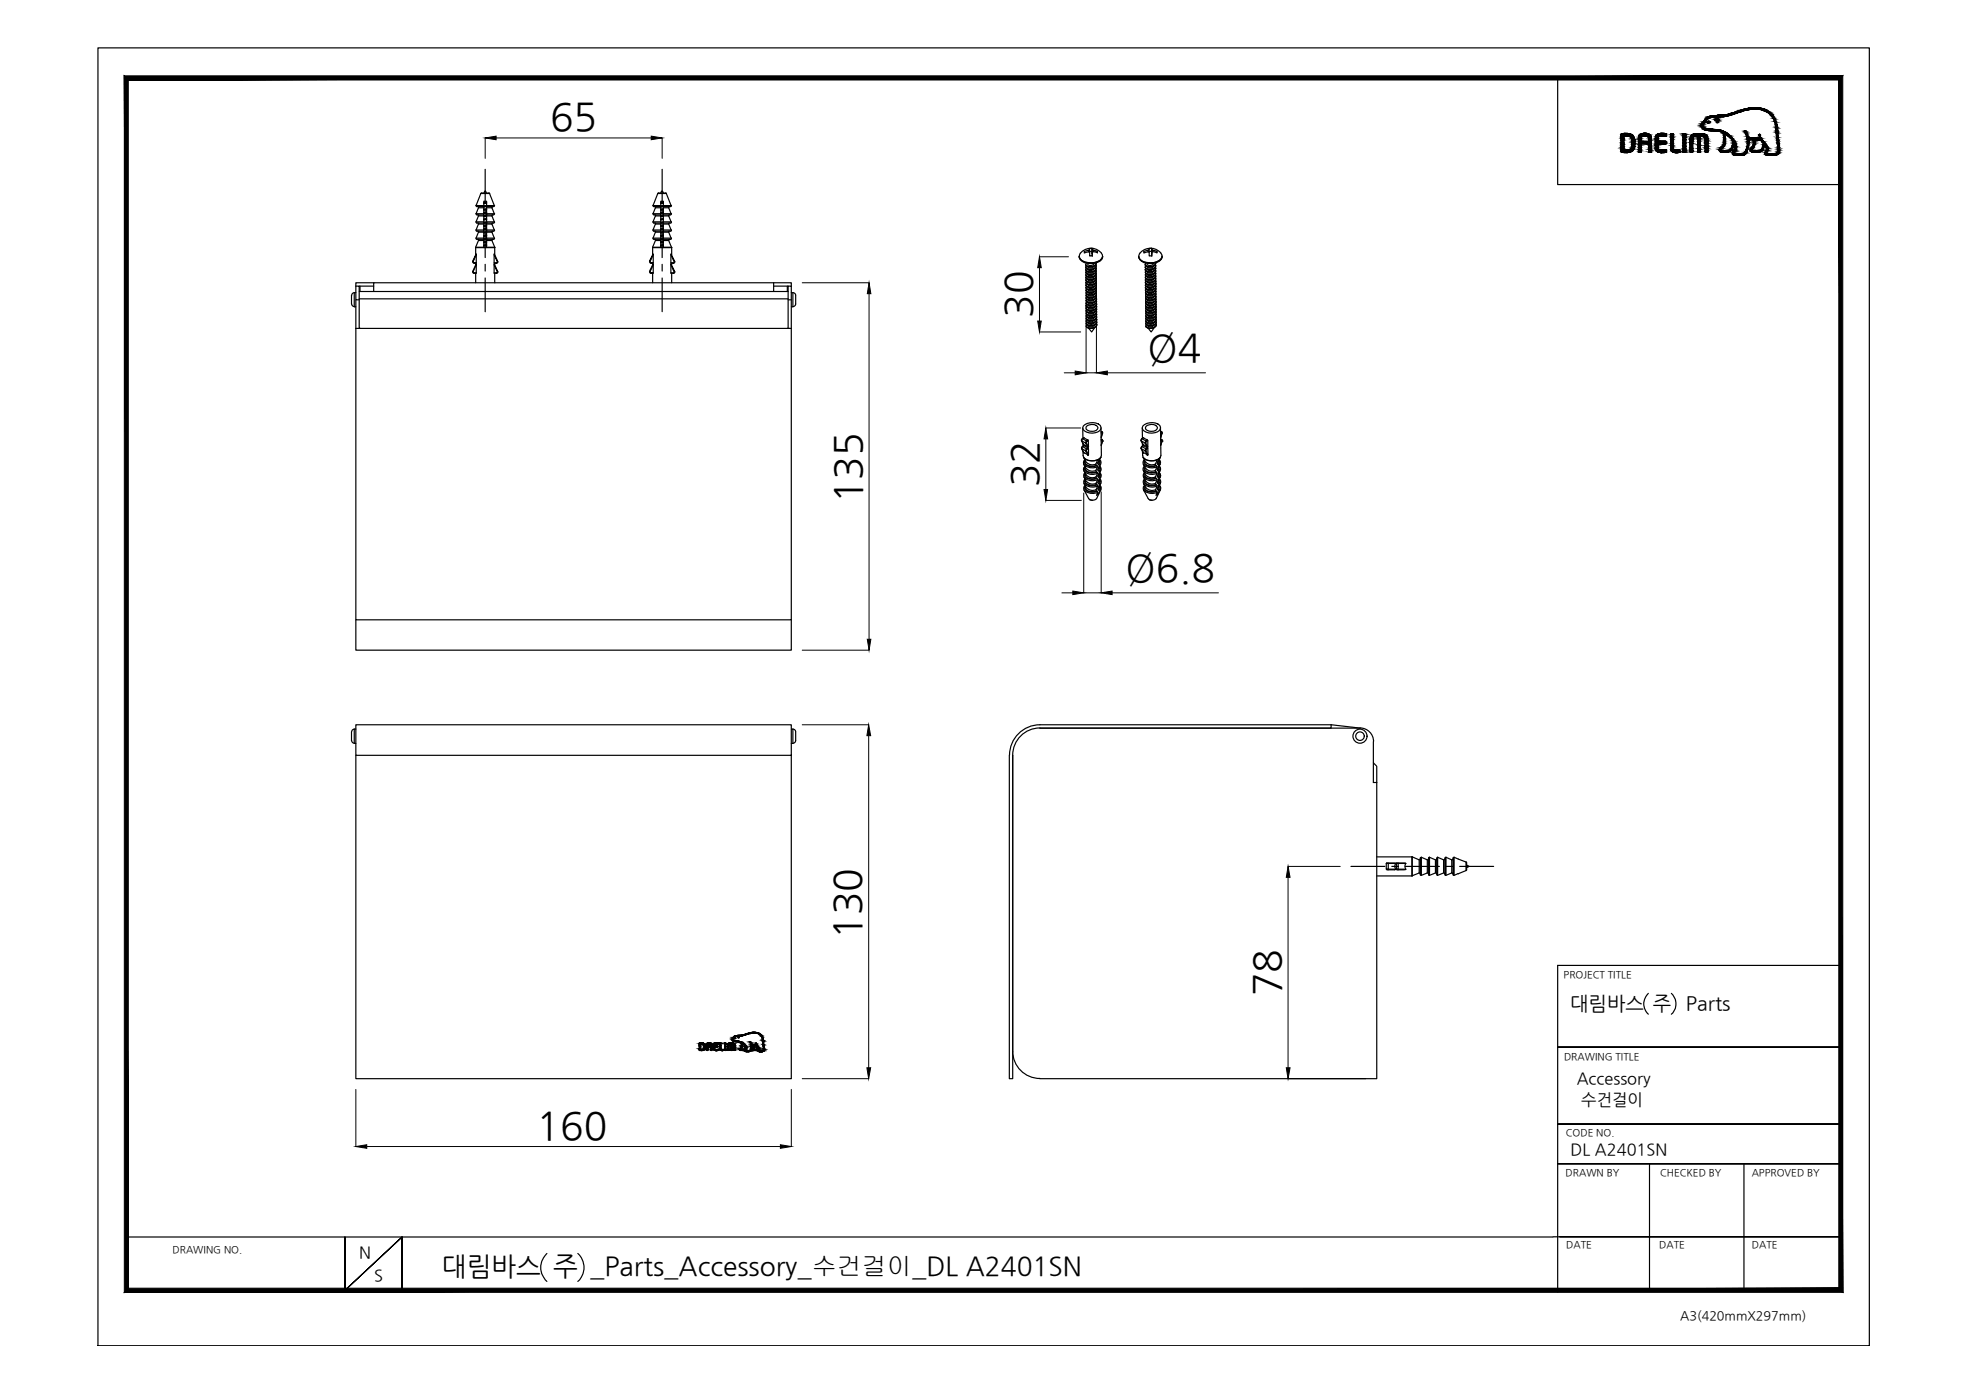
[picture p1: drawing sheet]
<svg xmlns="http://www.w3.org/2000/svg" width="420mm" height="297mm" viewBox="0 0 420 297" stroke-linecap="round" stroke-linejoin="round" font-family="sans-serif">
<defs><g id="words">
<g font-size="8.3">
<text x="117.4" y="27.8">65</text>
<text x="220.2" y="67.9" transform="rotate(-90 220.2 67.9)">30</text>
<text x="244.8" y="77">Ø4</text>
<text x="183.8" y="107.4" transform="rotate(-90 183.8 107.4)">135</text>
<text x="221.5" y="103.9" transform="rotate(-90 221.5 103.9)">32</text>
<text x="240.2" y="123.9">Ø6.8</text>
<text x="183.7" y="200.3" transform="rotate(-90 183.7 200.3)">130</text>
<text x="273.2" y="212.6" transform="rotate(-90 273.2 212.6)">78</text>
<text x="114.5" y="243">160</text>
</g>
<text font-size="5.6" x="94.3" y="272.2">대림바스 주 _Parts_Accessory_수건걸이_DL A2401SN</text>
<g font-size="4.2">
<text x="335.1" y="215.4">대림바스 주</text>
<text x="359.8" y="215.4">Parts</text>
</g>
<g font-size="3.5">
<text x="336.5" y="231.4">Accessory</text>
<text x="337.4" y="235.7">수건걸이</text>
<text x="335.1" y="246.4">DL A2401SN</text>
<text x="76.6" y="268.5">N</text>
<text x="79.8" y="273.4">S</text>
</g>
<text font-size="2.7" x="358.5" y="281.6">A3(420mmX297mm)</text>
<g font-size="2.1">
<text x="333.7" y="208.6">PROJECT TITLE</text>
<text x="333.7" y="226.2">DRAWING TITLE</text>
<text x="334.1" y="242.4">CODE NO.</text>
<text x="334.1" y="251">DRAWN BY</text>
<text x="354.2" y="251">CHECKED BY</text>
<text x="373.8" y="251">APPROVED BY</text>
<text x="36.8" y="267.4">DRAWING NO.</text>
<text x="334.2" y="266.4">DATE</text>
<text x="354.1" y="266.4">DATE</text>
<text x="373.8" y="266.4">DATE</text>
</g>
</g></defs>
<!-- layer: 0 -->
<g fill="#000" stroke="#000" stroke-width=".21">
<path d="M103.5 29.4l2.4-.3v.7zM139 29.1l2.3 .3-2.3 .4zM221.8 54.8l.4 2.3h-.8zM185.4 60.3l.4 2.4h-.7zM221.4 68.5h.8l-.4 2.3zM229.4 79.2l2.4 .4-2.4 .4zM234 79.6l2.3-.4v.8zM223.2 91.3l.3 2.4h-.7zM222.8 104.5h.7l-.3 2.3zM185.1 136.4h.7l-.4 2.3zM228.9 126.1l2.4 .4-2.4 .4zM235 126.5l2.3-.4v.8z"/>
<path d="M185.4 154.7l.4 2.3h-.8zM274.9 184.9l.4 2.3h-.8zM185 227.9h.8l-.4 2.3zM274.5 227.9h.8l-.4 2.3zM75.9 244.7l2.4-.4v.7zM166.5 244.3l2.4 .4-2.4 .3z"/>
<path d="M27.4 274.9l-.9 .9 365.9-.9zM26.5 275.8l365.9-.9 .8 .9zM392.4 17.1v257.8l.8 .9zM393.2 16.2v259.6l-.8-258.7zM27.4 17.1h365l.8-.9zM26.5 16.2h366.7l-365.8 .9zM26.5 16.2l.9 258.7v-257.8zM26.5 16.2l.9 258.7-.9 .9z"/>
</g>
<g fill="none" stroke="#000" stroke-width=".25">
<path d="M20.9 10.2h378v277h-378zM332.4 16.6v22.8h60.4M103.5 36.1v7.2M141.3 36.1v7.2M368.5 32.5h.1M100.9 57.9l.7-1.6v2l-.5-.1M100.9 55.8v.2l.2 .1M100.9 57.9v.3l.2 .1M101 55.8l.1 .3M101 58l.1 .2M101.1 58.2h.5M101.5 54.4v-1.6h4.1v1.6"/>
<path d="M101.5 56.2v.3M101.5 58.3v2M101.5 52.8h1.7M101.5 52.8h.1M101.6 43.8l.2 .3M101.6 45.6l.2 .2M101.6 47.3l.2 .3M101.6 49.1l.2 .2M101.6 50.8l.2 .3M101.6 54.4l-.7 1.4 .7-1.6v1.9l-.5 .1v-.1h.5M101.6 56.5l-.7 1.4M101.9 44.1l.2 .2"/>
<path d="M101.9 45.8l.2 .3M101.9 47.6l.2 .2M101.9 51l.2 .3M101.9 49.3l.2 .3M102.1 44.3l-.5 1.3h1.6M102.1 46.1l-.5 1.2h1.6M102.1 47.8l-.5 1.3h1.6M102.1 49.5l-.5 1.3h1.6M102.1 44.3h1.1M102.1 46.1h1.1M102.1 47.8h1.1M102.1 49.5h1.1"/>
<path d="M102.8 41.2h1.5l.2 .1M102.8 41.2l-.2 .1M103.2 51.3v1.5h.6v-1.5M103.2 43.9v.2h-1.4M103.2 45.6v.3h-1.4M103.2 47.3v.3h-1.4M103.2 49.1v.2h-1.4M103.2 50.8v.3h-1.4M103.2 43.9v-1h.6v1M103.2 44.1v.2M103.2 45.9v.2M103.2 47.6v.2"/>
<path d="M103.2 51.1v.2M103.2 49.3v.2M103.2 51.3h-1.1l-.6 1.5M103.2 43.9h-1.6l1-2.6h1.9l1 2.6h-1.7M103.2 51.7l.6-.1-.6 .1M103.2 45.4h.6l-.6 .1M103.2 47.6l.6-.1-.5 .1M103.2 50.3h.6h-.6M103.2 51h.6l-.5 .1M103.2 44.3v1.3M103.2 46.1v1.2M103.2 47.8v1.3"/>
<path d="M103.2 49.5v1.3M103.3 41.2l.2-.5 .3 .5M103.3 44.2l.5-.1v.2M103.5 44.8v1.4M103.5 47.7v7.3M103.5 56.4v1.4M103.5 59.3v7.2M103.7 45.9l-.5 .1M103.7 44h-.5M103.7 47.5h-.5M103.7 50.9l-.5 .1M103.8 46l-.6 .1"/>
<path d="M103.8 45.6v.3h1.5M103.8 45.9v.2M103.8 47.6v.2M103.8 51.1v.2M103.8 49.3v.2M103.8 51.3h1.2l.6 1.5M103.8 43.2l-.6 .1M103.8 44.6l-.6 .1M103.8 45.4h-.6M103.8 46.8h-.6M103.8 47.4l-.6 .1M103.8 48.1l-.6 .1"/>
<path d="M103.8 48.8l-.6 .1h.6M103.8 49.5l-.6 .1M103.8 50.2l-.6 .1M103.8 50.9l-.6 .1M103.8 52.3l-.6 .1 .6-.1M103.8 43.3l-.6 .1 .6-.1M103.8 44l-.6 .1M103.8 44.7l-.6 .1M103.8 46.1l-.6 .1M103.8 48.9l-.6 .1M103.8 49.5l-.6 .2M103.8 52.4h-.6"/>
<path d="M103.8 43.4h-.6M103.8 44.8h-.6M103.8 45.5l-.6 .1M103.8 46.2h-.6M103.8 46.8l-.6 .2M103.8 48.2l-.6 .1M103.8 49h-.6M103.8 50.3l-.6 .1M103.8 51.7l-.6 .1M103.8 52.4l-.6 .1M103.8 43.2h-.6M103.8 43.9l-.5 .1"/>
<path d="M103.8 44.5l-.6 .1M103.8 45.3l-.6 .1M103.8 46.7l-.6 .1M103.8 47.3l-.5 .1M103.8 48.1h-.6M103.8 48.7l-.6 .1M103.8 49.5h-.6M103.8 50.1l-.6 .1M103.8 50.8l-.5 .1M103.8 51.5l-.6 .1M103.8 52.2l-.6 .1M103.8 44.3v1.3"/>
<path d="M103.8 46.1v1.2M103.8 47.8v1.3M103.8 49.5v1.3M103.8 46.1h-.6M103.8 52.8h1.8M103.8 44.3h1.2M103.8 46.1h1.2M103.8 47.8h1.2M103.8 49.5h1.2M103.9 44h-.7M105 44.3l.5 1.3h-1.7M105 46.1l.5 1.2h-1.7"/>
<path d="M105 47.8l.5 1.3h-1.7M105 49.5l.5 1.3h-1.7M105.2 44.1l-.2 .2M105.2 45.8l-.2 .3M105.2 47.6l-.2 .2M105.2 51l-.2 .3M105.2 49.3l-.2 .3M105.4 56.5l.8 1.4-.8-1.6v2h.5M105.4 54.4l.8 1.4-.8-1.6v1.9l.5 .1M105.4 56.1h.5M105.4 58.2h.5M105.5 43.8l-.2 .3h-1.5v-.2"/>
<path d="M105.5 45.6l-.2 .2M105.5 49.1l-.2 .2h-1.5v-.2M105.5 47.3l-.2 .3h-1.5v-.3M105.5 50.8l-.2 .3h-1.5v-.3M105.6 56.2v.3M105.6 58.3v2M105.6 52.8h.1M105.9 56.1v.1M105.9 58.2v.1M106.1 55.8l-.1 .3M106.1 58l-.1 .2M106.2 55.8v.2l-.2 .1"/>
<path d="M106.2 57.9v.3l-.2 .1M138.7 55.8v.2l.2 .1M138.7 57.9v.3l.2 .1M138.7 55.8l.2 .3M138.7 58l.2 .2M139.3 54.4v-1.6h4v1.6M139.3 56.2v.3M139.3 58.3v2M139.3 52.8h1.7M139.3 52.8h.1M139.3 49.1h1.7M139.3 47.3h1.7"/>
<path d="M139.4 43.8l.1 .3M139.4 45.6l.1 .2M139.4 49.1l.1 .2M139.4 47.3l.1 .3M139.4 50.8l.1 .3M139.4 56.5l-.7 1.5-.1-.1 .7-1.6 .1 1.9-.5 .1 .5-.1M139.4 54.4l-.7 1.4h-.1l.7-1.6 .1 1.9-.1 .1h-.4v-.1h.5M139.7 44.1l.2 .2M139.7 45.8l.2 .3M139.7 47.6l.2 .2M139.7 49.3l.2 .3M139.7 51l.2 .3"/>
<path d="M139.9 44.3l-.6 1.3h1.7M139.9 46.1l-.6 1.2M139.9 47.8l-.6 1.3M139.9 49.5l-.6 1.3h1.7M139.9 44.3h1.1M139.9 46.1h1.1M139.9 47.8h1.1M139.9 49.5h1.1M140.4 41.3h1.8l1 2.6h-1.7M140.4 41.3l-1.1 2.6h1.7M140.5 41.2h1.5l.2 .1M140.6 41.2l-.2 .1"/>
<path d="M141 41.2l.3-.5 .2 .5M141 51.3v1.5h.5v-1.5M141 43.9v.2h-1.5M141 45.6v.3h-1.5M141 49.1v.2h-1.5M141 47.3v.3h-1.5M141 50.8v.3h-1.5M141 43.9v-1h.5v1M141 45.9v.2M141 47.6v.2M141 49.3v.2M141 51.1v.2"/>
<path d="M141 51.3h-1.1l-.6 1.5M141 44.7h.5l-.5 .1M141 45.4h.5l-.5 .1M141 46.8h.5M141 47.6l.5-.1-.5 .1M141 50.3h.5h-.5M141 44.3v1.3M141 46.1v1.2M141 47.8v1.3M141 49.5v1.3M141 44.2l.5-.1v.2M141 49.6h.5l-.5 .1"/>
<path d="M141.3 44.8v1.4M141.3 47.7v7.3M141.3 56.4v1.4M141.3 59.3v7.2M141.5 45.9l-.5 .1M141.5 47.5h-.5M141.5 45.6v.3h1.6M141.5 45.9v.2M141.5 47.6v.2M141.5 51.1v.2M141.5 49.3v.2M141.5 44l-.5 .1v.2"/>
<path d="M141.5 51.3h1.2l.6 1.5h-1.8M141.5 43.3l-.5 .1 .5-.1M141.5 46.1l-.5 .1M141.5 48.1l-.5 .1h.5h-.5M141.5 48.9l-.5 .1M141.5 50.9l-.5 .1M141.5 51.7h-.5M141.5 52.4h-.5M141.5 43.4h-.5M141.5 44.8h-.5M141.5 45.5l-.5 .1M141.5 46.2h-.5"/>
<path d="M141.5 46.8l-.5 .2M141.5 48.2l-.5 .1M141.5 49h-.5M141.5 50.3l-.5 .1M141.5 51l-.5 .1M141.5 51.7l-.5 .1M141.5 52.4l-.5 .1M141.5 43.2l-.5 .1M141.5 45.4h-.5M141.5 46l-.5 .1M141.5 47.4l-.5 .1M141.5 48.8l-.5 .1h.5"/>
<path d="M141.5 49.5l-.5 .1M141.5 50.2l-.5 .1M141.5 51.5l-.5 .2 .5-.1M141.5 52.3l-.5 .1 .5-.1M141.5 43.2h-.5M141.5 44.5l-.5 .1M141.5 45.3l-.5 .1M141.5 46.7l-.5 .1M141.5 47.3l-.5 .1M141.5 48.7l-.5 .1M141.5 49.5h-.5M141.5 50.1l-.5 .1"/>
<path d="M141.5 50.8l-.5 .1M141.5 52.2l-.5 .1M141.5 44.3v1.3M141.5 46.1v1.2M141.5 47.8v1.3M141.5 49.5v1.3M141.5 46.1h-.5M141.5 44.3h1.2M141.5 46.1h1.2M141.5 47.8h1.2M141.5 49.5h1.2M141.6 43.9l-.6 .1"/>
<path d="M141.6 44h-.6M142.7 44.3l.5 1.3h-1.7M142.7 46.1l.5 1.2h-1.7M142.7 47.8l.5 1.3h-1.7M142.7 49.5l.5 1.3h-1.7M142.9 44.1l-.2 .2M142.9 45.8l-.2 .3M142.9 47.6l-.2 .2M142.9 51l-.2 .3M142.9 49.3l-.2 .3M143.2 56.5l.6 1.5 .2-.1-.8-1.6v1.9l.5 .1M143.2 54.4l.6 1.4h.2l-.8-1.6v1.9v.1h.5"/>
<path d="M143.2 56.1h.5v.1M143.2 58.2h.5M143.3 43.8l-.2 .3h-1.6v-.2M143.3 45.6l-.2 .2M143.3 47.3l-.2 .3h-1.6v-.3M143.3 49.1l-.2 .2h-1.6v-.2M143.3 50.8l-.2 .3h-1.6v-.3M143.3 56.2v.3M143.3 58.3v2M143.4 52.8h.1M143.7 58.2v.1M143.9 55.8l-.2 .3"/>
<path d="M143.9 58l-.2 .2M144 55.8v.2l-.3 .1M144 57.9v.3l-.3 .1M230.3 54.7a2.15 2.15 0 0 0 2.6 1.4 2.53 2.53 0 0 0 2.4-1.3v-.1a1.17 1.17 0 0 1-1.1 1.3 3.5 3.5 0 0 1-3.7-.6zM231.7 57a1.31 1.31 0 0 0 2.2-.3 1.33 1.33 0 0 1-2.2 .3M232.3 53.7v-.3l-.9 .3v.3l.9-.3M232.3 53.7l.2 .1M232.5 53.7l.5-.1 .1 .6M232.5 53.3l-.2 .1M232.5 53.8v.8h.6v-.8v.9M233 53.3v-.3h-.5v.8M233 53v1.2"/>
<path d="M233.1 53.2l.2 .2M233.2 53.7l1 .2v-.3l-.5-.1-.5-.1v.3M233.3 53.7l-.2 .1M233.5 58.9a.91 .91 0 0 1-1.4 .2M233.5 58.4a.91 .91 0 0 1-1.4 .2M233.5 57.8a.84 .84 0 0 1-1.4 .2M233.5 57.3a.84 .84 0 0 1-1.4 .2M233.5 56.7a.84 .84 0 0 1-1.4 .2M233.5 56.2a.84 .84 0 0 1-1.4 .2M233.5 59.5a.95 .95 0 0 1-1.4 .2M233.8 57.5l.1 .2a1.29 1.29 0 0 1-2.2 .4l.1-.3M233.8 57l.1 .2a1.32 1.32 0 0 1-2.2 .3l.1-.3"/>
<path d="M233.8 56.4l.1 .2a1.32 1.32 0 0 1-2.2 .4l.1-.3M233.9 59.7v.2a1.22 1.22 0 0 1-1.9 .7l-.3-.3 .1-.3M233.9 59.2v.2a1.23 1.23 0 0 1-1.9 .7l-.3-.4 .1-.2M233.9 58.6v.2a1.33 1.33 0 0 1-2.1 .5v-.4M233.9 58.1v.2a1.29 1.29 0 0 1-2.1 .5v-.5M233.9 56.1a1.33 1.33 0 0 1-2.2 .3l.1-.2M233.9 58.9a1.29 1.29 0 0 1-2.2 .3 1.27 1.27 0 0 0 2.2-.3M233.9 58.3a1.3 1.3 0 0 1-2.2 .3 1.27 1.27 0 0 0 2.2-.3M233.9 57.8a1.27 1.27 0 0 1-2.2 .3M233.9 57.2a1.33 1.33 0 0 1-2.2 .5v-.2M233.9 56.1a1.33 1.33 0 0 1-2.2 .4M233.9 56.1a1.31 1.31 0 0 1-2.2 .3"/>
<path d="M234 59.5a1.31 1.31 0 0 1-2.3 .2M234 60a1.31 1.31 0 0 1-2.3 .3M234.2 53.6v.3M235 54a2.84 2.84 0 0 0-4.7 .5 1.9 1.9 0 0 0 2.3 1.6h.6a2.58 2.58 0 0 0 2.1-1.3l-.3-.8M243 54.7a2.13 2.13 0 0 0 2.5 1.4 2.54 2.54 0 0 0 2.5-1.3v-.1a1.17 1.17 0 0 1-1.1 1.3 3.5 3.5 0 0 1-3.7-.6zM244.4 57a1.31 1.31 0 0 0 2.2-.3 1.33 1.33 0 0 1-2.2 .3M245 53.7v-.3l-.9 .3v.3l.9-.3M245 53.7l.2 .1M245.2 53.7l.5-.1 .1 .6M245.2 53.3l-.2 .1M245.2 53.8v.8h.6v-.8v.9M245.7 53.3v-.3h-.5v.8"/>
<path d="M245.7 53v1.2M245.8 53.2l.2 .2M245.9 53.7l1 .2v-.3l-.5-.1-.5-.1v.3M246 53.7l-.2 .1M246.2 59.5a.91 .91 0 0 1-1.4 .2M246.2 58.9a.91 .91 0 0 1-1.4 .2M246.2 58.4a.91 .91 0 0 1-1.4 .2M246.2 57.8a.84 .84 0 0 1-1.4 .2M246.2 57.3a.84 .84 0 0 1-1.4 .2M246.2 56.7a.84 .84 0 0 1-1.4 .2M246.2 56.2a.88 .88 0 0 1-1.4 .2M246.5 58.1l.1 .2a1.29 1.29 0 0 1-2.1 .5v-.5"/>
<path d="M246.5 57.5l.1 .2a1.29 1.29 0 0 1-2.2 .4l.1-.3M246.5 57l.1 .2a1.32 1.32 0 0 1-2.2 .3l.1-.3M246.5 56.4l.1 .2a1.32 1.32 0 0 1-2.2 .4l.1-.3M246.6 59.7v.2a1.22 1.22 0 0 1-1.9 .7l-.3-.3 .1-.3M246.6 59.2v.2a1.26 1.26 0 0 1-2.2 .3l.1-.2M246.6 58.6v.2a1.33 1.33 0 0 1-2.1 .5v-.4M246.6 56.1a1.33 1.33 0 0 1-2.2 .3l.1-.2M246.6 59.5a1.27 1.27 0 0 1-2.2 .2M246.6 58.9a1.3 1.3 0 0 1-2.2 .3 1.27 1.27 0 0 0 2.2-.3M246.6 58.3a1.3 1.3 0 0 1-2.2 .3 1.27 1.27 0 0 0 2.2-.3M246.6 57.8a1.27 1.27 0 0 1-2.2 .3M246.6 57.2a1.31 1.31 0 0 1-2.2 .3"/>
<path d="M246.6 56.1a1.33 1.33 0 0 1-2.2 .4M246.6 56.1a1.31 1.31 0 0 1-2.2 .3M246.7 60a1.31 1.31 0 0 1-2.3 .3M246.9 53.6v.3M247.7 54a2.84 2.84 0 0 0-4.7 .5 1.83 1.83 0 0 0 2.3 1.6h.6a2.58 2.58 0 0 0 2.1-1.3l-.3-.8M75 63v1.9M75 64.8l.1 .3 .5 .3M75.6 62.5h.3M75.6 62.5v3h.3M75.6 62.5l-.5 .2-.1 .3M75.9 61.1h.8v9h91.5v-9h.7v2.9M75.9 70.1v62.2h93v-62.2h-.7"/>
<path d="M75.9 61.1v2.9h.8M75.9 70.1h.8M75.9 64v6.1M76.7 70.1h.1M76.7 62.2h91.5M76.7 63.8h91.5M76.7 61.1h3M76.8 61.1v1.1M79.7 62.2v-1.9h85.4v1.9M79.7 60.3h-3.8v.8M165.1 60.3h3.8v.8M165.1 61.1h3.1"/>
<path d="M168 61.1v1.1M168.2 70.1h.1M168.2 64h.7M168.9 62.5h.3M168.9 64v6.1M169.2 62.5v3h-.3M169.2 62.5l.5 .2 .1 .3M169.8 63v1.8l-.1 .3-.5 .3M231.7 61.4a1.32 1.32 0 0 0 2.3-.3 1.35 1.35 0 0 1-2.3 .3M231.8 64.7a1.35 1.35 0 0 0 2.2-.3 1.31 1.31 0 0 1-2.2 .3zM231.8 62.5a1.27 1.27 0 0 0 2.2-.3 1.3 1.3 0 0 1-2.2 .3M231.8 61.9a1.27 1.27 0 0 0 2.2-.3 1.3 1.3 0 0 1-2.2 .3"/>
<path d="M231.8 69.6a1.35 1.35 0 0 0 2.2-.3 1.31 1.31 0 0 1-2.2 .3zM231.8 68.5a1.31 1.31 0 0 0 2.2-.3 1.33 1.33 0 0 1-2.2 .3M231.8 67.9a1.27 1.27 0 0 0 2.2-.3 1.3 1.3 0 0 1-2.2 .4M231.8 67.4a1.27 1.27 0 0 0 2.2-.3 1.3 1.3 0 0 1-2.2 .3M231.8 66.3a1.27 1.27 0 0 0 2.1 0l.1-.3a1.27 1.27 0 0 1-2.2 .3M233.5 63.3a.84 .84 0 0 1-1.4 .2M233.5 62.8a.84 .84 0 0 1-1.4 .1M233.5 62.2a.84 .84 0 0 1-1.4 .2M233.5 61.7a.84 .84 0 0 1-1.4 .1M233.5 61.1a.84 .84 0 0 1-1.4 .2M233.5 60.6a.91 .91 0 0 1-1.4 .1M233.5 60a.91 .91 0 0 1-1.4 .2"/>
<path d="M233.6 69.9l-.7 .9-.6-.8M233.6 67.7a.84 .84 0 0 1-1.4 .1M233.6 67.1a.84 .84 0 0 1-1.4 .2M233.6 66.6a.84 .84 0 0 1-1.4 .1M233.6 66.1a.87 .87 0 0 1-1.4 .1M233.6 65.5a.91 .91 0 0 1-1.4 .2M233.6 65a.95 .95 0 0 1-1.5 .1M233.6 64.4a.95 .95 0 0 1-1.5 .2M233.6 63.9a.95 .95 0 0 1-1.5 .1M233.6 69.3a.88 .88 0 0 1-1.4 .2M233.6 68.8a.88 .88 0 0 1-1.4 .1M233.6 68.2a.88 .88 0 0 1-1.4 .2"/>
<path d="M233.9 62.5l.1 .1a1.29 1.29 0 0 1-2.2 .4l.1-.2M233.9 61.9l.1 .2a1.29 1.29 0 0 1-2.2 .4l.1-.3M233.9 61.4l.1 .1a1.32 1.32 0 0 1-2.3 .4l.2-.2M233.9 60.8l.1 .2a1.28 1.28 0 0 1-2.3 .4l.2-.3M233.9 60.3l.1 .1a1.28 1.28 0 0 1-2.3 .4l.1-.2M233.9 66.8l.1 .2a1.29 1.29 0 0 1-2.2 .4l.1-.3M233.9 66.3l.1 .1a1.25 1.25 0 0 1-1 .9 1.25 1.25 0 0 1-1.2-.5l.1-.2M233.9 65.7l.1 .2a1.28 1.28 0 0 1-2.2 .4l.1-.3M233.9 65.2l.1 .1a1.28 1.28 0 0 1-2.2 .4l.1-.2M233.9 64.6a.66 .66 0 0 1-.6 .9 .93 .93 0 0 1-1.5-.5l.1-.1M233.9 64.1a.99 .99 0 0 1-1.4 1l-.7-.3 .1-.4M233.9 63.6a.99 .99 0 0 1-1.4 1l-.6-.2-.1-.3 .1-.3"/>
<path d="M233.9 63l.1 .2a1.29 1.29 0 0 1-2.2 .4l.1-.3M234 69a.99 .99 0 0 1-1.4 1l-.8-.3 .1-.4M234 68.5a.99 .99 0 0 1-1.4 1l-.7-.2-.1-.3 .1-.3M234 67.9a.99 .99 0 0 1-1.4 1l-.7-.2-.1-.2 .1-.3M234 67.4v.1a1.29 1.29 0 0 1-2.2 .4l.1-.2M234 63.3a1.27 1.27 0 0 1-2.2 .3M234 62.7a1.33 1.33 0 0 1-2.2 .4v-.1M234 60.6a1.31 1.31 0 0 1-2.3 .2M234 60.5a1.31 1.31 0 0 1-2.3 .3M234 66.6a1.31 1.31 0 0 1-2.2 .3M234 65.5a1.31 1.31 0 0 1-2.2 .3M234 64.9a1.33 1.33 0 0 1-2.2 .3 1.31 1.31 0 0 0 2.2-.3"/>
<path d="M234 63.8a1.33 1.33 0 0 1-2.2 .3 1.31 1.31 0 0 0 2.2-.3M234 66.5a1.27 1.27 0 0 1-2.2 .3M234 65.4a1.31 1.31 0 0 1-2.2 .3M234 68.7a1.31 1.31 0 0 1-2.2 .3M244.4 61.9a1.31 1.31 0 0 0 2.3-.3 1.33 1.33 0 0 1-2.3 .3M244.4 61.4a1.32 1.32 0 0 0 2.3-.3 1.35 1.35 0 0 1-2.3 .3M244.5 66.3a1.32 1.32 0 0 0 2.2-.3 1.31 1.31 0 0 1-2.2 .3M244.5 64.7a1.35 1.35 0 0 0 2.2-.3 1.31 1.31 0 0 1-2.2 .3zM244.5 62.5a1.27 1.27 0 0 0 2.2-.3 1.3 1.3 0 0 1-2.2 .3M244.5 69.6a1.35 1.35 0 0 0 2.2-.3 1.31 1.31 0 0 1-2.2 .3zM244.5 68.5a1.27 1.27 0 0 0 2.2-.3 1.29 1.29 0 0 1-2.2 .3M244.5 67.9a1.27 1.27 0 0 0 2.2-.3 1.3 1.3 0 0 1-2.2 .4"/>
<path d="M244.5 67.4a1.27 1.27 0 0 0 2.2-.3 1.3 1.3 0 0 1-2.2 .3M246.2 63.9a.91 .91 0 0 1-1.4 .1M246.2 63.3a.84 .84 0 0 1-1.4 .2M246.2 62.8a.84 .84 0 0 1-1.4 .1M246.2 62.2a.84 .84 0 0 1-1.4 .2M246.2 61.7a.84 .84 0 0 1-1.4 .1M246.2 61.1a.88 .88 0 0 1-1.4 .2M246.2 60.6a.91 .91 0 0 1-1.4 .1M246.2 60a.91 .91 0 0 1-1.4 .2M246.3 69.9l-.7 .9-.6-.8M246.3 68.2a.84 .84 0 0 1-1.4 .2M246.3 67.7a.84 .84 0 0 1-1.4 .1"/>
<path d="M246.3 67.1a.84 .84 0 0 1-1.4 .2M246.3 66.6a.84 .84 0 0 1-1.4 .1M246.3 66.1a.87 .87 0 0 1-1.4 .1M246.3 65.5a.95 .95 0 0 1-1.5 .2M246.3 65a.95 .95 0 0 1-1.5 .1M246.3 64.4a.95 .95 0 0 1-1.5 .2M246.3 69.3a.88 .88 0 0 1-1.4 .2M246.3 68.8a.88 .88 0 0 1-1.4 .1M246.6 62.5l.1 .1a1.29 1.29 0 0 1-2.2 .4l.1-.2M246.6 61.9l.1 .2a1.32 1.32 0 0 1-2.3 .4l.2-.3M246.6 61.4l.1 .1a1.32 1.32 0 0 1-2.3 .4l.2-.2M246.6 60.8l.1 .2a1.28 1.28 0 0 1-2.3 .4l.1-.3"/>
<path d="M246.6 60.3a.66 .66 0 0 1-.6 .9l-.5 .1-.8-.1-.3-.4 .1-.2M246.6 67.4l.1 .1a1.29 1.29 0 0 1-2.2 .4l.1-.2M246.6 66.8l.1 .2a1.29 1.29 0 0 1-2.2 .4l.1-.3M246.6 66.3l.1 .1a1.28 1.28 0 0 1-2.2 .4l.1-.2M246.6 65.7l.1 .2a1.28 1.28 0 0 1-2.2 .4l.1-.3M246.6 65.2l.1 .1a1.26 1.26 0 0 1-1.9 .8l-.3-.4 .1-.2M246.6 64.6l.1 .2a1.23 1.23 0 0 1-1.9 .7l-.3-.3 .1-.3M246.6 64.1a.99 .99 0 0 1-1.4 1l-.7-.3 .1-.4M246.6 63.6l.1 .1a1.29 1.29 0 0 1-2.2 .5l.1-.4M246.6 63l.1 .2a1.29 1.29 0 0 1-2.2 .4l.1-.3M246.7 69a.99 .99 0 0 1-1.4 1l-.7-.2-.1-.3 .1-.2M246.7 68.5a.99 .99 0 0 1-1.4 1l-.7-.2-.1-.3 .1-.3"/>
<path d="M246.7 67.9v.2a1.29 1.29 0 0 1-2.2 .4l.1-.3M246.7 63.8a1.29 1.29 0 0 1-2.2 .3 1.27 1.27 0 0 0 2.2-.3M246.7 63.3a1.27 1.27 0 0 1-2.2 .3M246.7 62.7a1.33 1.33 0 0 1-2.2 .4v-.1M246.7 60.6a1.31 1.31 0 0 1-2.3 .2M246.7 60.5a1.31 1.31 0 0 1-2.3 .3M246.7 66.6a1.31 1.31 0 0 1-2.2 .3M246.7 65.5a1.31 1.31 0 0 1-2.2 .3M246.7 64.9a1.33 1.33 0 0 1-2.2 .3 1.31 1.31 0 0 0 2.2-.3M246.7 66.5a1.27 1.27 0 0 1-2.2 .3M246.7 65.4a1.31 1.31 0 0 1-2.2 .3M246.7 68.7a1.31 1.31 0 0 1-2.2 .3"/>
<path d="M230.8 95.7l.8 .5 .5 1M230.8 95.7l.5 1M230.8 95.7h.1M231 93.6h.1M231 95.3h.1M231 93.6l.3-.2-.4 .2-.2 .3 .6 1.1M231 93.6l.8 .5 .4-.1v1.5l-.6-1M231 95.3l.8 .5M231 93.6l-.2 .4M231 95.3l-.2 .4M231 91.3l.1 2.2M231.1 96.3a1.57 1.57 0 0 0 .4 1.6l.2 .1"/>
<path d="M231.1 94.6v.6M231.2 90.9a2.83 2.83 0 0 1 3.6-.1l.1 .4a1.21 1.21 0 0 1-1.2 1.1 2.67 2.67 0 0 1-2.6-.6zM231.3 95.1l-.5 .4 .5 1.2M231.3 96.7h.1M231.3 95.1h.1M231.3 95.1l-.3 .2M231.3 93.4l.8 .5M231.3 95l.9 .4M231.3 96.7l.9 .4M231.4 95.1l.8 .4M231.5 98.1l-.2 .3-.1 .4 .1 .4 .4 .3M231.5 99.5l-.3 .7 .5 .7"/>
<path d="M231.5 98.2l-.1 .2a.97 .97 0 0 0 1 1.1h1.1l.6-.1M231.5 99.5l-.1 .2a.97 .97 0 0 0 1 1.2h.5l1.2-.1M231.6 98.4a.83 .83 0 0 0 .8 1l1.6-.1M231.6 99.5l-.3-.4 .5 .9M231.6 99.7v.1a1.33 1.33 0 0 0 1.9 1l.5-.1M231.6 94.5l-.8-.5 .5 1M231.7 99.4a2.73 2.73 0 0 0 2.5 .2M231.8 98.6a1.71 1.71 0 0 0 2.1 .4M231.8 100a1.71 1.71 0 0 0 2.1 .4M231.8 91a1.63 1.63 0 0 1 2.5 .3 1.55 1.55 0 0 1-2.5 .3zM231.8 94.5l.5 .8M231.8 94.5h-.2"/>
<path d="M231.8 94.1l.1 .1M231.8 95.8l.1 .1M231.8 95.8l.3-.2 .2 .1v1.3l-.2 .2M231.9 94.1l-.2 .4M231.9 95.8l-.2 .4M231.9 96.2h-.2M231.9 94.2l-.1 .3M231.9 95.9l-.1 .3 .5 .8M232.2 94l-.3 .2M232.3 95.7l-.4 .2M234 99.3l.1 .1M234.1 99.4l.1 .2"/>
<path d="M234.2 99.6l-.4 .8 .4 .6-.3 .8M234.2 98.1a2.66 2.66 0 0 1-3-.5l.6 1.1M234.2 98.1l-.4 1 .2 .2M234.5 98.3v.6l-.2 .2M234.5 99.7v.5l-.2 .2M234.6 98.2l.2 .5-.3 .4M234.6 98.1a.75 .75 0 0 1 .3 1l-.6 1.1M234.6 97.9l.3-.3-.7 1.2M234.6 97.9l-.4 .9 .4 .6-.3 .8 .3 .4-.3 1 .3 .4-.3 1.1 .3 .4-.3 .8 .3 .6-.2 .5-.3-.1M234.6 97.9l-.4 .2M234.7 99.5l.1 .5-.3 .5M234.9 99.1l-.3 .4a.81 .81 0 0 1 0 1.3"/>
<path d="M234.9 91.3l.1 5.9a1.72 1.72 0 0 1-2.2 1.1l-1.1-.3M235 92l.3 .4M235 92.4l.1-.1 .1 .1M235 94.1l.1-.1 .2 .1M235 93.7l.2 .1M235 92.1v.1M235 93.8v.1M235.2 92.1l-.1 .1 .1 .1M235.2 93.8h-.1l.1 .2M235.2 93.9l-.2 1.2M235.2 92.4h.1M235.2 92.4l-.2 .9"/>
<path d="M235.3 94.1h.1M235.3 92.4l-.3 1M235.3 94.1l-.3 .9M243.5 95.7h.1M243.5 95.7l.8 .5 .5 1M243.5 95.7l.5 1M243.6 93.6l.4-.2-.3 .2 .8 .5 .4-.1v1.5l-.6-1-.8-.5 .5 1-.6-1.1zM243.7 93.6h.1M243.7 95.3h.1M243.7 95.3l.3-.2-.4 .2-.2 .3 .6 1.1M243.7 95.3l.8 .5 .4-.2 .1 1.4-.2 .2M243.7 93.6l-.2 .4"/>
<path d="M243.7 95.3l-.2 .4M243.7 91.3l.1 2.2M243.8 96.3a1.57 1.57 0 0 0 .4 1.6l.2 .1M243.8 94.6v.6M243.9 90.9a2.83 2.83 0 0 1 3.6-.1 1.04 1.04 0 0 1-.1 1.1 1.04 1.04 0 0 1-1 .4 2.62 2.62 0 0 1-2.6-.6zM244 93.4l.8 .5M244 95l.9 .4M244 96.7l.9 .4M244.1 95.1l.8 .4M244.2 98.1l-.3 .7 .1 .4 .4 .3M244.2 99.5l-.3 .7 .5 .7M244.2 98.2l-.1 .2a.91 .91 0 0 0 1 1.1h1.1l.6-.1"/>
<path d="M244.2 99.5l-.1 .2a.97 .97 0 0 0 1 1.2h.5l1.2-.1M244.3 98.4a.83 .83 0 0 0 .8 1l1.6-.1M244.3 99.5l-.3-.4 .5 .9M244.3 99.7v.1a1.33 1.33 0 0 0 1.9 1l.5-.1M244.4 99.4a2.73 2.73 0 0 0 2.5 .2M244.5 94.5l.4 .8M244.5 98.6a1.71 1.71 0 0 0 2.1 .4M244.5 100a1.71 1.71 0 0 0 2.1 .4M244.5 91a1.63 1.63 0 0 1 2.5 .3 1.55 1.55 0 0 1-2.5 .3zM244.5 94.1l.1 .1M244.6 94.1l-.2 .4M244.6 96.2h-.2"/>
<path d="M244.6 94.2l-.3 .3M244.6 95.9l-.1 .3 .5 .8M244.6 95.9v-.1l-.2 .1v.3M244.9 94l-.3 .2M244.9 95.7l-.3 .2M246.7 99.3l.1 .1M246.8 99.4l.1 .2M246.9 99.6l-.4 .8 .4 .6-.4 .8 .4 .4-.3 .9 .3 .5-.3 .9 .2 .3M246.9 98.8l.7-1.2-.3 .3-.4 .9 .4 .5-.4 .9 .4 .6-.3 .8 .3 .4-.3 .9 .3 .6-.3 .8 .3 .6-.2 .5-.3-.1M246.9 98.1l-.4 1 .2 .2M247.2 98.3v.6l-.2 .2M247.2 99.7v.5l-.2 .2"/>
<path d="M247.3 98.2l.2 .5-.3 .4M247.3 98.1a.68 .68 0 0 1 .2 1M247.3 99.5a.75 .75 0 0 1 .3 .9l-.6 1.2M247.3 97.9a2.72 2.72 0 0 1-3.4-.3l.6 1.1M247.4 99.5l.1 .5-.3 .5M247.6 99.1l-.7 1.1M247.6 99.1l-.3 .3M247.6 91.3l.1 5.9a1.06 1.06 0 0 1-1 .9 3.1 3.1 0 0 1-2.3-.1M247.7 92l.3 .4M247.7 92.4l.1-.1 .1 .1M247.7 94.1l.1-.1 .2 .1M247.7 93.7l.2 .1"/>
<path d="M247.7 92.1v.1M247.7 93.8v.1M247.9 92.1l-.1 .1 .1 .1M247.9 93.8h-.1l.1 .2M247.9 93.9l-.2 1.2M247.9 92.4l-.2 .9M247.9 92.4h.1M248 94.1h.1M248 92.4l-.3 1M248 94.1l-.3 .9M231.5 100.9l-.2 .7 .4 .6-.4-.4 .5 1M231.5 102.2l-.2 .7 .1 .4 .3 .3"/>
<path d="M231.5 103.6l-.2 .3v.4l.4 .7M231.5 100.9l-.1 .5a2.05 2.05 0 0 0 2.7 .7M231.5 102.3v.2a1.18 1.18 0 0 0 1.5 1.2l1.1-.2M231.6 103.6l-.1 .2a.97 .97 0 0 0 .9 1.2h1.2l.5-.2M231.6 100.9l-.3-.4a1.83 1.83 0 0 0 2.6 1.3M231.6 101.1a.69 .69 0 0 0 .4 .9 2.35 2.35 0 0 0 2 0M231.6 102.5v.3a1.91 1.91 0 0 0 2.4 .6M231.7 100.8a2.73 2.73 0 0 0 2.5 .2M231.7 102.2a2.73 2.73 0 0 0 2.5 .1M231.7 103.8l-.1 .1a1.02 1.02 0 0 0 1.4 1l1-.1M231.7 104.9a2.73 2.73 0 0 0 2.6 .2M231.8 102.7a1.71 1.71 0 0 0 2.1 .4"/>
<path d="M231.8 104.1a1.71 1.71 0 0 0 2.1 .4M232.6 106.7l.6 .1M233.9 101.8l.3 .4-.3 .9 .3 .5-.3 .9 .2 .3M234.1 104.8l.2 .3-.3 .6M234.3 103.7a2.55 2.55 0 0 1-3-.5l.5 .9M234.4 105.4l-.4 .3M234.6 101v.6l-.2 .2M234.6 102.4v.5l-.2 .2M234.6 103.8v.5l-.2 .2M234.6 103.5l.3-.3-.6 1.1M234.7 103.6a.75 .75 0 0 1 .2 .9M234.7 103.6l.1 .5-.3 .5"/>
<path d="M234.9 101.8a.64 .64 0 0 0-.2-.9l.1 .5-.3 .5M234.9 103.2a.68 .68 0 0 0-.2-1l.1 .6-.3 .4M234.9 104.5l-.9 1.9a1.23 1.23 0 0 1-1.7 0l-1-1.8 .4 .3M234.9 100.4l-.6 1.2M234.9 101.8l-.6 1.1M234.9 101.8l-.3 .3M234.9 104.5l-.3 .4M244.2 100.9l-.2 .7 .4 .6-.4-.4 .5 1M244.2 102.2l-.2 .7 .4 .7M244.2 103.6l-.2 .3v.4l.1 .4 .3 .3M244.2 100.9l-.1 .5a2.13 2.13 0 0 0 2.7 .7M244.2 102.3v.2a.94 .94 0 0 0 .9 1.1h1.2l.5-.1"/>
<path d="M244.2 103.6v.2a.97 .97 0 0 0 .9 1.2h1.2l.5-.2M244.3 100.9l-.3-.4 .5 .9M244.3 101.1a.69 .69 0 0 0 .4 .9 2.33 2.33 0 0 0 2 0M244.3 102.5v.3a1.88 1.88 0 0 0 2.4 .6M244.3 103.8v.1a1.02 1.02 0 0 0 1.4 1l1-.1M244.4 100.8a2.73 2.73 0 0 0 2.5 .2M244.4 102.2a2.73 2.73 0 0 0 2.5 .1M244.4 104.9a2.73 2.73 0 0 0 2.6 .2M244.5 101.4a1.71 1.71 0 0 0 2.1 .4M244.5 102.7a1.71 1.71 0 0 0 2.1 .4M244.5 104.1a1.71 1.71 0 0 0 2.1 .4M245.3 106.7l.6 .1"/>
<path d="M246.8 104.8l.1 .3-.2 .6M247 103.7a2.55 2.55 0 0 1-3-.5l.5 .9M247.1 105.4l-.4 .3M247.3 101v.6l-.2 .2M247.3 102.4v.5l-.2 .2M247.3 103.8v.5l-.2 .2M247.3 103.5l.3-.3-.6 1.1M247.4 103.6a.75 .75 0 0 1 .2 .9M247.4 103.6l.1 .5-.3 .5M247.6 101.8a.75 .75 0 0 0-.2-.9l.1 .5-.3 .5M247.6 103.2a.68 .68 0 0 0-.2-1l.1 .6-.3 .4M247.6 100.4l-.3 .4"/>
<path d="M247.6 104.5l-.9 1.9a1.23 1.23 0 0 1-1.7 0l-1-1.8 .4 .3M247.6 101.8l-.6 1.1M247.6 101.8l-.3 .3M247.6 104.5l-.3 .4M75.9 132.3v6.4h93v-6.4M75 156.2v1.8M75 158l.3 .5 .3 .1M75.6 155.6v3h.3M75.6 155.6h.3M75.6 155.6l-.5 .3-.1 .3M75.9 154.7h93v6.5h-93zM168.9 155.6h.3"/>
<path d="M169.2 155.6v3h-.3M169.2 155.6l.3 .1 .3 .5M169.8 158l-.3 .5-.3 .1M169.8 156.2v1.8M221.9 155.3a5.8 5.8 0 0 0-5.8 5.9M284 154.7v.7h-62.1h68.3M284 154.7h-62.1a6.5 6.5 0 0 0-6.5 6.5M284 154.7l6.3 .7M290.2 155.3a2.9 2.9 0 0 1 2.9 2.9M293.1 158.3v8.7h.7M75.9 161.2v69h93v-69M215.4 161.2v69h.7v-69"/>
<path d="M216.1 161.2v63.1a5.8 5.8 0 0 0 5.8 5.8M293.1 162.8l.7 .7v3.5M293.8 167v63.2h-71.9M288.3 184.9h7.2M293.8 182.9h7.5v4h-7.5M295.9 185.5l.1 .1M295.9 184.2h.3v1.3h-.4v-1.3h2h-1.6M295.9 185.6h1.7l.2-.1h-1.6v.1M296 184.1l-.1 .1M297 184.9h1.4M297.8 184.2a1.05 1.05 0 0 0 0 1.3M298 185.5l.1 .1"/>
<path d="M298.1 184.2h.3v1.3h-.4v-1.3h2M298.1 185.6h.2M298.1 184.1l-.1 .1M298.3 184.2h1.7M299.9 184.9h7.3M300 185.5h-1.6l-.1 .1M300 185.5l-.3 .1h-1.4M300 184.2a1.05 1.05 0 0 0 0 1.3M301.3 182.8h.1M301.3 182.9v4M301.4 182.9l1.4 .6v2.8l-1.4 .6M302.8 186.3l.3 .2"/>
<path d="M303.1 183.3l-.3 .2M303.1 183l.2-.1v3.9l-.2-.2zM303.3 182.9l1.3 .6v2.8l-1.3 .5M304.6 186.3l.2 .2M304.8 183.3l-.2 .2M304.9 183l.1-.1v3.9l-.2-.2zM305 182.9l1.3 .6v2.8l-1.3 .5M306.3 186.3l.3 .2M306.6 183.3l-.3 .2M306.6 183l.2-.1v3.9l-.2-.2zM306.8 182.9l1.2 .6v2.8l-1.2 .5M308 186.3l.3 .2"/>
<path d="M308.3 183.3l-.3 .2M308.4 183l.2-.1v3.9l-.3-.2zM308.6 182.9l1.2 .6v2.8l-1.2 .5M308.6 184.9h1.4M309.8 186.3l.2 .2M310 183.3l-.2 .2M310.1 183l.2-.1v3.9l-.3-.2zM310.3 182.9l2.5 1.1M311.5 184.9h7.2M312.8 185.8l-2.5 1M312.8 184v1.8M312.8 183.9l.2 .2v1.5l-.2 .2"/>
<path d="M313 184.6l.4 .3-.4 .2M351.7 212a3 3 0 0 0 0 4.4M356.6 212a3 3 0 0 1 0 4.4M392.8 206h-60.4v69.7M158.5 224.2h.1M332.4 223.4h60.4h-60.4M332.4 239.9h60.4h-60.4M332.4 248.3h60.4h-60.4M352 248.3v27M372.1 248.3v27M27 264h304.4M73.6 264v11.4l12.2-11.4-12.2 11.4z"/>
<path d="M85.8 275.4v-11.4v11.4M116.7 267.5a4 4 0 0 0 0 5.9M123.3 267.5a4 4 0 0 1 0 5.9M331.4 263.9h61.4h-59.9M341 275.3h51.8"/>
<circle cx="290.2" cy="157.1" r="1.5"/>
<circle cx="290.2" cy="157.1" r=".91"/>
</g>
<g fill="none" stroke="#000" stroke-width=".21">
<path d="M103.5 29.4v4.4M105.9 29.4h33.1M141.3 29.4v4.4M221.8 54.8h6.2M221.8 57.1v11.4M171.2 60.3h14.2M185.4 62.7v73.7M221.8 70.8h8.8M227.1 79.6h2.3M234 64.6v15h-2.2v-14.8M236.3 79.6h20.9M223.2 91.3h7.4"/>
<path d="M223.2 93.7v10.8M223.2 106.8h7.5M235 105v21.5h-3.7v-21.3M171.2 138.7h14.2M226.6 126.5h2.3M237.3 126.5h22.7M171.2 154.7h14.2M185.4 157v70.9M274.9 184.9h11.1M274.9 187.2v40.7M75.9 232.5v12.2M168.9 232.5v12.2"/>
<path d="M171.2 230.2h14.2M274.9 230.2h16.6M78.3 244.7h88.2"/>
</g>
<g fill="#000" stroke="#000" stroke-width=".21">
<path d="M346.3 32.5h1.2zM346.5 28.5h.9zM347.2 32h1.3zM347.7 29.1h.9zM351.2 29h1.1zM353.7 32.4h1.9zM354.4 32.6h.3zM354.4 28.5h.4zM357.4 32.6h.6zM362.2 28.5h.8zM362.3 32.5h.5zM363.9 25.4h.4z"/>
<path d="M364.7 27.9h2.7zM364.4 25.9h.3zM365.8 24.7h3.2zM365.9 24.7h3.1zM365.9 25.6h.2zM366.3 25.2h.2zM366.8 24.6h2.2zM373.4 23h2.3zM374.2 23h.7zM375 29.8h.6zM375.4 29.5h.4zM375.4 28.7h.2z"/>
<path d="M375.6 29.8h.5zM149.3 224.2h.6zM149.5 222.5h.3zM150.1 223.8h.3zM151.7 224.2h.1zM152.4 224.1h.8zM152.6 224.2h.5zM152.7 222.5h.2zM154 224.2h.2zM155.3 224.2h.1zM155.9 222.5h.3zM156.4 222.8h.4z"/>
<path d="M156.6 224.2h.2zM156.8 222.3h1.2zM157.4 221h1.3zM157.8 221h.9zM158.3 222.6h.3zM159 224.3h.1zM159.2 220.7h.4zM160.6 220.3h.6zM161.8 224.2h.2z"/>
<path d="M345.9 29h1.3zM345.9 29h1.3z"/>
<path d="M346.3 32.5l1.1 .1zM346.5 32.6h.9z"/>
<path d="M345.9 29.1h.6zM345.9 29.1h.6z"/>
<path d="M345.9 29.1l.6 .2v-.2zM345.9 29.1l.6 .2h-.6z"/>
<path d="M345.9 29.3h.6zM345.9 29.3h.6z"/>
<path d="M345.9 29.3l.6 .3v-.3zM345.9 29.3l.6 .3h-.6z"/>
<path d="M345.9 29.6l.6 .3v-.3zM345.9 29.6l.6 .3h-.6z"/>
<path d="M345.9 29.9l.6 .1v-.1zM345.9 29.9l.6 .1h-.6z"/>
<path d="M345.9 30l.6 .5v-.5zM345.9 30l.6 .5h-.6z"/>
<path d="M345.9 30.5l.6 .3v-.3zM345.9 30.5l.6 .3h-.6z"/>
<path d="M345.9 30.8l.6 .4v-.4zM345.9 30.8l.6 .4h-.6z"/>
<path d="M345.9 31.2h.6zM345.9 31.2h.6z"/>
<path d="M345.9 31.2l.6 .4v-.4zM345.9 31.2l.6 .4h-.6z"/>
<path d="M345.9 31.6l.6 .2v-.2zM345.9 31.6l.6 .2h-.6z"/>
<path d="M345.9 31.8h.6zM345.9 31.8h.6z"/>
<path d="M345.9 31.8l.6 .2v-.2zM345.9 31.8l.6 .2h-.6zM345.9 32h.6zM345.9 32h.6z"/>
<path d="M345.9 32h.6zM345.9 32h.6z"/>
<path d="M345.9 32h.7zM345.9 32h.7z"/>
<path d="M345.9 29h.9zM345.9 29h1.2z"/>
<path d="M345.9 29h.9zM345.9 29l.6 .1zM345.9 29.1h.6zM345.9 29.1h.6z"/>
<path d="M345.9 32h1zM345.9 32h1z"/>
<path d="M345.9 32h1.1zM345.9 32h1.1z"/>
<path d="M345.9 29h1.2zM345.9 29h1.3z"/>
<path d="M345.9 32h1.2zM345.9 32h1.2z"/>
<path d="M347.2 29h1.3zM347.2 29h1.3z"/>
<path d="M345.9 32h1.3zM345.9 32h1.3z"/>
<path d="M346.5 28.5h1zM346.3 28.5h1.2z"/>
<path d="M346.3 28.5h1.3zM346.2 28.5h1.4z"/>
<path d="M346.2 28.5h1.5zM346.1 28.5h1.6z"/>
<path d="M346.2 32.5h1.4zM346.2 32.5h1.3z"/>
<path d="M346.1 32.5h1.5zM346.1 32.5h1.5z"/>
<path d="M346.1 28.5l1.8 .1zM345.9 28.6h2z"/>
<path d="M345.9 32.4h2zM345.9 32.4h2z"/>
<path d="M345.9 32.4h2zM345.9 32.4l1.7 .1z"/>
<path d="M345.9 28.6h2zM345.9 28.6h2z"/>
<path d="M345.9 28.6l2.3 .1-.3-.1zM345.9 28.6l2.3 .1h-2.3z"/>
<path d="M345.9 32.3h2.3zM345.9 32.3h2.3z"/>
<path d="M345.9 32.3l2 .1 .3-.1zM345.9 32.3l2 .1h-2z"/>
<path d="M345.9 28.7h2.3zM345.9 28.7h2.3z"/>
<path d="M345.9 28.7l2.4 .1zM345.9 28.7l2.4 .1z"/>
<path d="M345.9 28.8l2.5 .1-.1-.1zM345.9 28.8l2.5 .1h-2.5z"/>
<path d="M345.9 32.3h2.4zM345.9 32.3h2.3z"/>
<path d="M345.9 32.1h2.5zM345.9 32.1h2.5z"/>
<path d="M345.9 32.1l2.4 .2 .1-.2zM345.9 32.1l2.4 .2h-2.4z"/>
<path d="M345.9 28.9h2.5zM345.9 28.9h2.5z"/>
<path d="M345.9 28.9l2.6 .1-.1-.1zM345.9 28.9l2.6 .1h-2.6z"/>
<path d="M347.2 29h1.3zM347.2 29h1.3z"/>
<path d="M347.2 29l1.4 .1zM347.2 29l1.4 .1z"/>
<path d="M347.3 32h1.2zM347.2 32h1.3zM347.2 32h1.3z"/>
<path d="M345.9 32l2.5 .1 .1-.1zM345.9 32l2.5 .1h-2.5z"/>
<path d="M347.4 29.1h1.2zM347.4 29.1h1.2zM347.7 29.1h.9z"/>
<path d="M347.8 29.1l.9 .2-.1-.2zM347.8 29.1l.9 .2h-.7z"/>
<path d="M347.7 31.9h.9zM347.6 31.9h1z"/>
<path d="M347.6 31.9h1zM347.3 32h1.2z"/>
<path d="M347.9 31.8h.7zM347.7 31.9h.9z"/>
<path d="M348 29.3l.8 .1-.1-.1zM348 29.3l.8 .1h-.7z"/>
<path d="M348.1 29.4l.7 .2v-.2zM348.1 29.4l.7 .2h-.7z"/>
<path d="M348.1 29.6l.8 .2-.1-.2zM348.1 29.6l.8 .2h-.7z"/>
<path d="M348.1 31.6h.7zM348.1 31.6h.7z"/>
<path d="M348.1 31.6l.5 .2 .2-.2zM348.1 31.6l.5 .2h-.7z"/>
<path d="M348.2 29.8l.7 .1v-.1zM348.2 29.8l.7 .1h-.7z"/>
<path d="M348.2 29.9l.7 .2v-.2zM348.2 29.9l.7 .2h-.7z"/>
<path d="M348.2 30.1l.7 .1zM348.2 30.1l.7 .1zM348.2 30.2h.7zM348.2 30.2h.7zM348.2 30.2h.7zM348.2 30.2h.7zM348.2 30.2h.7zM348.2 30.2h.7z"/>
<path d="M348.2 30.2h.7zM348.2 30.2h.7z"/>
<path d="M348.2 30.2l.7 .1zM348.2 30.2l.7 .1z"/>
<path d="M348.2 30.3l.7 .2v-.2zM348.2 30.3l.7 .2h-.7z"/>
<path d="M348.2 30.5l.7 .2v-.2zM348.2 30.5l.7 .2h-.7z"/>
<path d="M348.2 30.7h.7zM348.2 30.7h.7z"/>
<path d="M348.2 30.7l.7 .1zM348.2 30.7l.7 .1z"/>
<path d="M348.2 30.8h.7zM348.2 30.8h.7z"/>
<path d="M348.2 30.8l.7 .1zM348.2 30.8l.7 .1z"/>
<path d="M348.2 30.9l.7 .4v-.4zM348.2 30.9l.7 .4h-.7zM348.2 31.3h.7zM348.2 31.3h.7z"/>
<path d="M348.2 31.3l.6 .3 .1-.3zM348.2 31.3l.6 .3h-.7z"/>
<path d="M349.6 29.6h.7zM349.6 29.6h.7zM349.6 29.6h.7zM349.6 29.6h.7z"/>
<path d="M349.7 32.5h.3zM349.7 32.5h.4z"/>
<path d="M349.7 32.5h.3zM349.7 32.5h.3z"/>
<path d="M349.7 32.5h.5zM349.7 32.5h.4z"/>
<path d="M349.6 32.4h.6zM349.6 32.4l.6 .1z"/>
<path d="M349.6 29.5l.7 .1zM349.6 29.5l.7 .1z"/>
<path d="M349.6 29.6h.7zM349.6 29.6h.7zM349.6 29.6h.7zM349.6 29.6h.7z"/>
<path d="M349.6 29.6h.7zM349.6 29.6h.7zM349.6 29.6h.7zM349.6 29.6h.7z"/>
<path d="M349.6 29.6l.7 .3v-.3zM349.6 29.6l.7 .3h-.7zM349.6 29.9h.7zM349.6 29.9h.7z"/>
<path d="M349.6 29.9l.7 .2v-.2zM349.6 29.9l.7 .2h-.7z"/>
<path d="M349.6 30.1l.7 .1zM349.6 30.1l.7 .1z"/>
<path d="M349.6 30.7l.7 .1zM349.6 30.7l.7 .1z"/>
<path d="M349.6 30.8l.7 .2v-.2zM349.6 30.8l.7 .2h-.7z"/>
<path d="M349.6 31l.7 .4v-.4zM349.6 31l.7 .4h-.7z"/>
<path d="M349.6 31.4l.7 .1zM349.6 31.4l.7 .1z"/>
<path d="M349.6 31.5l.7 .4v-.4zM349.6 31.5l.7 .4h-.7z"/>
<path d="M349.6 31.9h.7zM349.6 31.9h.7z"/>
<path d="M349.6 31.9l.7 .2v-.2zM349.6 31.9l.7 .2h-.7z"/>
<path d="M349.6 32.1l.7 .1zM349.6 32.1l.7 .1z"/>
<path d="M349.6 32.2l.7 .1zM349.6 32.2l.7 .1z"/>
<path d="M349.6 32.3h.7zM349.6 32.3h.7z"/>
<path d="M349.6 32.3l.7 .1zM349.6 32.3l.7 .1zM349.6 32.4h.7zM349.6 32.4h.7zM349.6 32.4h.7zM349.6 32.4h.7z"/>
<path d="M349.6 32.4h.7zM349.6 32.4h.6z"/>
<path d="M349.7 29.3l.6 .2v-.2zM349.7 29.3l.6 .2h-.7z"/>
<path d="M349.7 29.2l.6 .1v-.1zM349.7 29.2l.6 .1h-.6z"/>
<path d="M349.7 29.1h.7zM349.7 29.1l.6 .1z"/>
<path d="M349.7 29.1h.8zM349.7 29.1h.7z"/>
<path d="M349.7 29.1h.9zM349.7 29.1h.8z"/>
<path d="M349.7 29h1.1zM349.7 29l.9 .1z"/>
<path d="M350.8 28.5h.3zM350.8 28.5h.3z"/>
<path d="M350.8 28.5h.4zM350.8 28.5h.4z"/>
<path d="M350.8 28.5h.6zM350.6 28.5h.8z"/>
<path d="M350.6 28.5h.8zM350.6 28.5h.8z"/>
<path d="M350.6 28.5h1zM350.4 28.5h1.2z"/>
<path d="M350.4 28.5l1.4 .1zM350.2 28.6h1.6z"/>
<path d="M350.2 28.6l1.8 .1zM350 28.7h2z"/>
<path d="M351.8 29.6h.6zM351.8 29.6h.6z"/>
<path d="M350 28.7l2.1 .1zM349.9 28.8h2.2z"/>
<path d="M349.9 28.8l2.3 .1-.1-.1zM349.9 28.8l2.3 .1h-2.4z"/>
<path d="M349.8 28.9l2.5 .1zM349.8 28.9l2.5 .1h-2.6z"/>
<path d="M351.1 29h1.2zM351.1 29h1.2zM351.2 29h1.1z"/>
<path d="M351.3 29l1 .1zM351.3 29l1 .1z"/>
<path d="M351.5 29.1h.8zM351.5 29.1h.8z"/>
<path d="M351.6 29.1l.8 .2-.1-.2zM351.6 29.1l.8 .2h-.7z"/>
<path d="M351.8 32.5h.5zM351.8 32.5h.4z"/>
<path d="M351.7 29.3l.7 .1zM351.7 29.3l.7 .1z"/>
<path d="M351.7 29.4h.7zM351.7 29.4h.7z"/>
<path d="M351.7 29.4l.7 .2v-.2zM351.7 29.4l.7 .2h-.6zM351.8 29.6h.6zM351.8 29.6h.6z"/>
<path d="M351.8 32.4h.6zM351.8 32.4l.5 .1zM351.8 32.5h.5zM351.8 32.5h.5z"/>
<path d="M351.8 29.6h.6zM351.8 29.6h.6z"/>
<path d="M351.8 29.6l.6 .1zM351.8 29.6l.6 .1zM351.8 29.7h.6zM351.8 29.7h.6z"/>
<path d="M351.8 29.7l.6 .2v-.2zM351.8 29.7l.6 .2h-.6z"/>
<path d="M351.8 29.9h.6zM351.8 29.9h.6z"/>
<path d="M351.8 29.9l.6 .2v-.2zM351.8 29.9l.6 .2h-.6z"/>
<path d="M351.8 30.1l.6 .1zM351.8 30.1l.6 .1z"/>
<path d="M349.6 30.2h2.8zM349.6 30.2h2.8z"/>
<path d="M349.6 30.2h2.8zM349.6 30.2h2.8z"/>
<path d="M349.6 30.2l2.8 .4v-.4zM349.6 30.2l2.8 .4h-2.8z"/>
<path d="M349.6 30.6l2.8 .1zM349.6 30.6l2.8 .1z"/>
<path d="M351.7 30.7l.7 .1zM351.7 30.7l.7 .1z"/>
<path d="M351.8 30.8l.6 .1v-.1zM351.8 30.8l.6 .1h-.6z"/>
<path d="M351.8 30.9l.6 .2v-.2zM351.8 30.9l.6 .2h-.6zM351.8 31.1h.6zM351.8 31.1h.6z"/>
<path d="M351.8 31.1l.6 .5v-.5zM351.8 31.1l.6 .5h-.6z"/>
<path d="M351.8 31.6h.6zM351.8 31.6h.6z"/>
<path d="M351.8 31.6l.6 .3v-.3zM351.8 31.6l.6 .3h-.6z"/>
<path d="M351.8 31.9l.6 .2v-.2zM351.8 31.9l.6 .2h-.6z"/>
<path d="M351.8 32.1l.6 .1zM351.8 32.1l.6 .1z"/>
<path d="M351.8 32.2l.6 .1zM351.8 32.2l.6 .1z"/>
<path d="M351.8 32.3l.6 .1zM351.8 32.3l.6 .1zM351.8 32.4h.6zM351.8 32.4h.6z"/>
<path d="M351.8 32.4h.6zM351.8 32.4h.6zM351.8 32.4h.6zM351.8 32.4h.6z"/>
<path d="M353.3 29.1h1.1zM353.3 29.1h1.1z"/>
<path d="M353.2 29.4l.7 .1zM353.2 29.4l.7 .1z"/>
<path d="M353.2 29.5h.7zM353.2 29.5h.7zM353.2 29.5h.7zM353.2 29.5h.7z"/>
<path d="M353.2 29.5l.7 .1zM353.2 29.5l.7 .1z"/>
<path d="M353.2 29.6h.7zM353.2 29.6h.7z"/>
<path d="M353.2 29.6h.7zM353.2 29.6h.7z"/>
<path d="M353.2 29.6l.7 .3v-.3zM353.2 29.6l.7 .3h-.7z"/>
<path d="M353.2 29.9l.7 .1v-.1zM353.2 29.9l.7 .1h-.7z"/>
<path d="M353.2 30l.7 .1zM353.2 30l.7 .1z"/>
<path d="M353.2 30.1l.7 .1zM353.2 30.1l.7 .1z"/>
<path d="M353.2 30.7l.7 .1zM353.2 30.7l.7 .1z"/>
<path d="M353.2 30.8l.7 .2v-.2zM353.2 30.8l.7 .2h-.7z"/>
<path d="M353.2 31l.7 .1v-.1zM353.2 31l.7 .1h-.7z"/>
<path d="M353.2 31.1l.7 .2v-.2zM353.2 31.1l.7 .2h-.7z"/>
<path d="M353.2 31.3l.7 .1zM353.2 31.3l.7 .1z"/>
<path d="M353.2 31.4l.7 .1zM353.2 31.4l.7 .1z"/>
<path d="M353.2 31.5h.7zM353.2 31.5h.7zM353.2 31.5h.7zM353.2 31.5h.7z"/>
<path d="M353.2 31.5l.7 .1v-.1zM353.2 31.5l.7 .1h-.7z"/>
<path d="M353.2 31.6l.7 .2v-.2zM353.2 31.6l.7 .2h-.7z"/>
<path d="M353.3 29.2l.6 .2v-.2zM353.3 29.2l.6 .2h-.7z"/>
<path d="M353.2 31.8h.7zM353.2 31.8h.7z"/>
<path d="M353.3 31.8l.7 .1zM353.3 31.8l.7 .1z"/>
<path d="M353.3 29.1h.7zM353.3 29.1l.6 .1zM353.3 29.2h.6zM353.3 29.2h.6z"/>
<path d="M353.3 31.9l.8 .1zM353.3 31.9l.8 .1z"/>
<path d="M354 32.5h1.6zM354 32.5h1.6zM354 32.5h1.6zM354 32.5h1.6zM354 32.5h1.6z"/>
<path d="M353.3 29.1h.8zM353.3 29.1h1z"/>
<path d="M353.3 29.1h.8zM353.3 29.1h.7z"/>
<path d="M353.3 29.1h1zM353.3 29.1h1.1z"/>
<path d="M353.3 32h1.1zM353.3 32h1.1z"/>
<path d="M354.4 32.6h.2zM354.4 32.6h.2z"/>
<path d="M353.3 32h1.1zM353.3 32h1.1z"/>
<path d="M353.3 32h1.1zM353.3 32h1.1z"/>
<path d="M354.4 32.6h.3zM354.4 32.6h.4z"/>
<path d="M354.4 28.5h.8zM354.3 28.5h.9z"/>
<path d="M354.9 29.1h.7zM355.4 29.1h.2zM354.9 29.1h.7z"/>
<path d="M354.3 28.5h1.2zM354.1 28.5h1.4z"/>
<path d="M354.3 32.6h.9zM354.3 32.6h.5z"/>
<path d="M353.2 30.7h2.2zM353.2 30.7h2.3z"/>
<path d="M354.1 28.5h1.4zM354 28.5h1.5z"/>
<path d="M353.2 30.2h2.3zM353.2 30.2h2.3z"/>
<path d="M353.2 30.7h2.3zM353.2 30.7h2.3z"/>
<path d="M354.1 32.5h1.4zM354.1 32.5l1.1 .1z"/>
<path d="M353.2 30.2h2.3zM353.2 30.2h2.3z"/>
<path d="M353.2 30.2h2.4zM353.2 30.2h2.4z"/>
<path d="M354.1 32.5h1.4zM354.1 32.5h1.4z"/>
<path d="M354 28.5h1.6zM354 28.5h1.6z"/>
<path d="M354 28.5h1.6zM354 28.5h1.6z"/>
<path d="M353.2 30.2l2.4 .1zM353.2 30.2l2.4 .1z"/>
<path d="M353.2 30.7h2.4zM353.2 30.7h2.3z"/>
<path d="M354.1 32.5h1.5zM354.1 32.5h1.4z"/>
<path d="M354 28.5h1.6zM354 28.5h1.6z"/>
<path d="M353.9 28.5l1.7 .1zM353.7 28.6h1.9z"/>
<path d="M353.7 28.6h1.9zM353.7 28.6h1.9z"/>
<path d="M353.7 28.6l1.9 .1zM353.5 28.7h2.1z"/>
<path d="M353.5 28.7l2.1 .1v-.1zM353.5 28.7l2.1 .1h-2.2z"/>
<path d="M353.4 28.8l2.2 .1zM353.4 28.8l2.2 .1z"/>
<path d="M353.3 28.9l2.3 .1zM353.3 28.9l2.3 .1z"/>
<path d="M353.3 29l2.3 .1zM353.3 29l2.3 .1zM353.3 29.1h2.3zM353.3 29.1h2.3zM354.4 29.1h1.2zM354.4 29.1h1.2z"/>
<path d="M354.4 29.1h1.2zM354.4 29.1h1.2z"/>
<path d="M354.6 29.1h1zM354.6 29.1h1z"/>
<path d="M353.2 30.3l2.4 .1zM353.2 30.3l2.4 .1z"/>
<path d="M353.2 30.4l2.4 .1v-.1zM353.2 30.4l2.4 .1h-2.4z"/>
<path d="M353.2 30.5l2.4 .1zM353.2 30.5l2.4 .1z"/>
<path d="M353.2 30.6h2.4zM353.2 30.6l2.4 .1z"/>
<path d="M353.3 32h2.3zM353.3 32h2.3z"/>
<path d="M353.3 32l2.3 .1zM353.3 32l2.3 .1z"/>
<path d="M353.3 32.1l2.3 .1v-.1zM353.3 32.1l2.3 .1h-2.2z"/>
<path d="M353.4 32.2l2.2 .1zM353.4 32.2l2.2 .1z"/>
<path d="M353.5 32.3l2.1 .1v-.1zM353.5 32.3l2.1 .1h-1.9zM353.7 32.4h1.9z"/>
<path d="M353.8 32.4l1.8 .1zM353.8 32.4l1.8 .1zM354 32.5h1.6z"/>
<path d="M354 32.5h1.6zM354 32.5h1.6z"/>
<path d="M356.6 28.5h.4zM356.6 28.5h.4z"/>
<path d="M356.6 28.5h.4zM356.6 28.5h.4z"/>
<path d="M356.6 28.5l.5 .1zM356.6 28.5l.5 .1z"/>
<path d="M356.5 28.6h.6zM356.5 28.6h.6z"/>
<path d="M356.5 28.6l.6 .1zM356.5 28.6l.6 .1zM356.5 28.7h.6zM356.5 28.7h.6z"/>
<path d="M356.5 28.7l.6 .1v-.1zM356.5 28.7l.6 .1h-.6zM356.5 28.8h.6zM356.5 28.8h.6z"/>
<path d="M356.5 28.8l.6 .2v-.2zM356.5 28.8l.6 .2h-.6z"/>
<path d="M356.5 29l.6 .1zM356.5 29l.6 .1z"/>
<path d="M356.5 29.1l.6 .3v-.3zM356.5 29.1l.6 .3h-.6z"/>
<path d="M356.5 29.4h.6zM356.5 29.4h.6z"/>
<path d="M356.5 29.4l.6 .4v-.4zM356.5 29.4l.6 .4h-.6z"/>
<path d="M356.5 29.8l.6 .1zM356.5 29.8l.6 .1z"/>
<path d="M356.5 29.9l.6 .7v-.7zM356.5 29.9l.6 .7h-.6z"/>
<path d="M356.5 30.6l.6 .1zM356.5 30.6l.6 .1z"/>
<path d="M356.5 30.7l.6 .3v-.3zM356.5 30.7l.6 .3h-.6z"/>
<path d="M356.5 31l.6 .1zM356.5 31l.6 .1z"/>
<path d="M356.5 31.1l.6 .2v-.2zM356.5 31.1l.6 .2h-.6z"/>
<path d="M356.5 31.3l.6 .1zM356.5 31.3l.6 .1z"/>
<path d="M356.5 31.4l.6 .1zM356.5 31.4l.6 .1z"/>
<path d="M356.5 31.5h.6zM356.5 31.5h.6z"/>
<path d="M356.5 31.5l.6 .1zM356.5 31.5l.6 .1zM356.5 31.6h.6zM356.5 31.6h.6z"/>
<path d="M356.5 31.6h.6zM356.5 31.6h.6zM356.5 31.6h.6zM356.5 31.6h.6z"/>
<path d="M356.5 31.6l.6 .1v-.1zM356.5 31.6l.6 .1h-.6z"/>
<path d="M356.5 31.7l.7 .1-.1-.1zM356.5 31.7l.7 .1h-.7zM356.5 31.8h.7zM356.5 31.8h.7z"/>
<path d="M356.5 31.8l.8 .1zM356.5 31.8l.8 .1z"/>
<path d="M356.5 31.9l.9 .1zM356.5 31.9l.9 .1z"/>
<path d="M357.4 32.6h.5zM357.6 32.6h.3z"/>
<path d="M356.6 32h1zM356.6 32h1z"/>
<path d="M356.6 32h1.1zM356.6 32h1.1z"/>
<path d="M357.4 32.6h.8zM357.4 32.6h.6z"/>
<path d="M357.3 32.5h1zM357.3 32.5l.9 .1z"/>
<path d="M357.2 32.5h1.1zM357.2 32.5h1.1z"/>
<path d="M356.6 32h1.9zM356.6 32h1.9z"/>
<path d="M356.6 32l1.9 .1zM356.6 32l1.9 .1z"/>
<path d="M356.6 32.1h1.9zM356.6 32.1h1.9z"/>
<path d="M356.6 32.1l1.9 .1zM356.6 32.1l1.9 .1z"/>
<path d="M356.6 32.2l1.9 .1v-.1zM356.6 32.2l1.9 .1h-1.7z"/>
<path d="M356.8 32.3l1.7 .1zM356.8 32.3l1.7 .1z"/>
<path d="M356.9 32.4l1.6 .1zM356.9 32.4l1.6 .1zM357.1 32.5h1.4zM357.1 32.5h1.4z"/>
<path d="M357.1 32.5h1.4zM357.1 32.5h1.4zM357.2 32.5h1.3zM357.2 32.5h1.3z"/>
<path d="M357.2 32.5h1.3zM357.2 32.5h1.1z"/>
<path d="M359.3 28.5h.4zM359.1 28.5h.6zM359.1 28.5h.6zM359.1 28.5h.6z"/>
<path d="M359.1 28.5l.6 .2v-.2zM359.1 28.5l.6 .2h-.6z"/>
<path d="M359.1 32.5h.6zM359.1 32.5h.5z"/>
<path d="M359.1 28.7h.6zM359.1 28.7h.6zM359.1 28.7h.6zM359.1 28.7h.6z"/>
<path d="M359.1 28.7l.6 .1v-.1zM359.1 28.7l.6 .1h-.6zM359.1 28.8h.6zM359.1 28.8h.6z"/>
<path d="M359.1 28.8l.6 .2v-.2zM359.1 28.8l.6 .2h-.6zM359.1 29h.6zM359.1 29h.6z"/>
<path d="M359.1 29l.6 .3v-.3zM359.1 29l.6 .3h-.6zM359.1 29.3h.6zM359.1 29.3h.6z"/>
<path d="M359.1 29.3l.6 .5v-.5zM359.1 29.3l.6 .5h-.6zM359.1 29.8h.6zM359.1 29.8h.6z"/>
<path d="M359.1 29.8l.6 .7v-.7zM359.1 29.8l.6 .7h-.6zM359.1 30.5h.6zM359.1 30.5h.6z"/>
<path d="M359.1 30.5l.6 .7v-.7zM359.1 30.5l.6 .7h-.6zM359.1 31.2h.6zM359.1 31.2h.6z"/>
<path d="M359.1 31.2l.6 .6v-.6zM359.1 31.2l.6 .6h-.6zM359.1 31.8h.6zM359.1 31.8h.6z"/>
<path d="M359.1 31.8l.6 .2v-.2zM359.1 31.8l.6 .2h-.6zM359.1 32h.6zM359.1 32h.6z"/>
<path d="M359.1 32l.6 .2v-.2zM359.1 32l.6 .2h-.6zM359.1 32.2h.6zM359.1 32.2h.6z"/>
<path d="M359.1 32.2l.6 .1v-.1zM359.1 32.2l.6 .1h-.6zM359.1 32.3h.6zM359.1 32.3h.6z"/>
<path d="M359.1 32.3l.6 .1zM359.1 32.3l.6 .1z"/>
<path d="M359.1 32.4l.6 .1v-.1zM359.1 32.4l.6 .1h-.6zM359.1 32.5h.6zM359.1 32.5h.6z"/>
<path d="M360.7 32.5h.4zM360.7 32.5h.3z"/>
<path d="M360.6 30.1l.6 .1zM360.6 30.1l.6 .1z"/>
<path d="M360.6 30.2h.6zM360.6 30.2h.6z"/>
<path d="M360.6 30.2h.6zM360.6 30.2h.6z"/>
<path d="M360.6 30.2l.6 .1zM360.6 30.2l.6 .1z"/>
<path d="M360.6 30.3l.6 .1v-.1zM360.6 30.3l.6 .1h-.6z"/>
<path d="M360.6 30.4l.6 .1zM360.6 30.4l.6 .1z"/>
<path d="M360.6 30.5l.6 .1v-.1zM360.6 30.5l.6 .1h-.6z"/>
<path d="M360.6 30.6l.6 .1zM360.6 30.6l.6 .1z"/>
<path d="M360.6 30.7l.6 .9v-.9zM360.6 30.7l.6 .9h-.6zM360.6 31.6h.6zM360.6 31.6h.6z"/>
<path d="M360.6 31.6l.6 .5v-.5zM360.6 31.6l.6 .5h-.6zM360.6 32.1h.6zM360.6 32.1h.6z"/>
<path d="M360.6 32.1l.6 .1v-.1zM360.6 32.1l.6 .1h-.6zM360.6 32.2h.6zM360.6 32.2h.6z"/>
<path d="M360.6 32.2l.6 .1zM360.6 32.2l.6 .1zM360.6 32.3h.6zM360.6 32.3h.6z"/>
<path d="M360.6 32.3l.6 .1zM360.6 32.3l.6 .1z"/>
<path d="M360.6 32.4h.6zM360.6 32.4h.6z"/>
<path d="M360.6 32.4h.6zM360.6 32.4l.5 .1zM360.7 32.5h.4zM360.7 32.5h.4z"/>
<path d="M360.6 29.7l.7 .1zM360.6 29.7l.7 .1z"/>
<path d="M360.6 29.8l.7 .3v-.3zM360.6 29.8l.7 .3h-.7z"/>
<path d="M360.6 30.1h.7zM360.6 30.1h.6z"/>
<path d="M360.7 29.5h.6zM360.7 29.5h.6z"/>
<path d="M360.6 29.5l.7 .2v-.2zM360.6 29.5l.7 .2h-.7z"/>
<path d="M360.7 29.3l.6 .2 .1-.2zM360.7 29.3l.6 .2h-.6z"/>
<path d="M360.8 29.1l.6 .2 .2-.2zM360.8 29.1l.6 .2h-.7z"/>
<path d="M360.8 29.1h.9zM360.8 29.1h1z"/>
<path d="M360.8 29.1h.9zM360.8 29.1h.8z"/>
<path d="M360.8 29.1h1.3zM360.8 29.1h1.3z"/>
<path d="M360.8 29.1h1.3zM360.8 29.1h1z"/>
<path d="M362.2 29.1h.7zM362.2 29.1h.7z"/>
<path d="M362.2 32.3h.7zM362.2 32.3h.7z"/>
<path d="M362.3 32.5h.5zM362.3 32.5h.4z"/>
<path d="M362.2 32.4h.6zM362.2 32.4l.6 .1zM362.3 32.5h.5z"/>
<path d="M362.2 29.1h.7zM362.2 29.1h.7z"/>
<path d="M362.2 29.1l.7 .1zM362.2 29.1l.7 .1z"/>
<path d="M362.2 29.2l.7 .1zM362.2 29.2l.7 .1z"/>
<path d="M362.2 29.3l.7 .1zM362.2 29.3l.7 .1z"/>
<path d="M362.2 29.4l.7 .1v-.1zM362.2 29.4l.7 .1h-.7z"/>
<path d="M362.2 29.5l.7 .1zM362.2 29.5l.7 .1z"/>
<path d="M362.2 29.6l.7 .2v-.2zM362.2 29.6l.7 .2h-.7z"/>
<path d="M362.2 29.8l.7 .4v-.4zM362.2 29.8l.7 .4h-.7z"/>
<path d="M362.2 30.2l.7 .1v-.1zM362.2 30.2l.7 .1h-.7z"/>
<path d="M362.2 30.3l.7 .6v-.6zM362.2 30.3l.7 .6h-.7z"/>
<path d="M362.2 30.9l.7 .1v-.1zM362.2 30.9l.7 .1h-.7z"/>
<path d="M362.2 31l.7 .6v-.6zM362.2 31l.7 .6h-.7z"/>
<path d="M362.2 31.6l.7 .1v-.1zM362.2 31.6l.7 .1h-.7z"/>
<path d="M362.2 31.7l.7 .2v-.2zM362.2 31.7l.7 .2h-.7z"/>
<path d="M362.2 31.9l.7 .1v-.1zM362.2 31.9l.7 .1h-.7z"/>
<path d="M362.2 32l.7 .1v-.1zM362.2 32l.7 .1h-.7z"/>
<path d="M362.2 32.1l.7 .1zM362.2 32.1l.7 .1z"/>
<path d="M362.2 32.2l.7 .1zM362.2 32.2l.7 .1z"/>
<path d="M362.2 32.3l.7 .1zM362.2 32.3l.7 .1zM362.2 32.4h.7zM362.2 32.4h.7z"/>
<path d="M362.2 32.4h.7zM362.2 32.4h.6z"/>
<path d="M362.2 28.5h1.1zM361.7 28.5h1.6z"/>
<path d="M363 26.7l.3 .1zM363 26.7l.3 .1z"/>
<path d="M363 26.8l.3 .1zM363 26.8l.3 .1z"/>
<path d="M363 26.9l.4 .1zM363 26.9l.4 .1zM363 27h.4zM363 27h.4z"/>
<path d="M361.7 28.5h1.8zM361.6 28.5h1.9z"/>
<path d="M363 26.6h.4zM363 26.6h.4z"/>
<path d="M363 26.6l.3 .1 .1-.1zM363 26.6l.3 .1h-.3z"/>
<path d="M363 27l.5 .1-.1-.1zM363 27l.5 .1h-.4zM363.1 27.1h.4zM363.1 27.1h.4z"/>
<path d="M363.1 26.5h.4zM363.1 26.5l.3 .1z"/>
<path d="M361.6 28.5l2.2 .1zM361.3 28.6h2.5z"/>
<path d="M363.1 27.1l.6 .2zM363.1 27.1l.6 .2z"/>
<path d="M363.1 26.4h.4zM363.1 26.4l.4 .1z"/>
<path d="M363.6 25.8h.4zM363.6 25.8h.4zM363.6 25.8h.4zM363.6 25.8h.4zM363.6 25.8h.4zM363.6 25.8h.5z"/>
<path d="M363.2 27.3h.5zM363.2 27.3h.5z"/>
<path d="M363.2 26.2l.3 .2 .2-.2zM363.2 26.2l.3 .2h-.4z"/>
<path d="M363.2 27.3l.8 .1zM363.2 27.3l.8 .1zM363.3 27.4h.7zM363.3 27.4h.7z"/>
<path d="M361.3 28.6l2.6 .1zM361.2 28.7h2.7z"/>
<path d="M363.4 26.1l.3 .1 .1-.1zM363.2 26.2l.2-.1 .3 .1zM363.2 26.2h.5zM363.2 26.2h.5z"/>
<path d="M363.8 29.6h.7zM363.8 29.6h.7z"/>
<path d="M363.8 32.4h.7zM363.8 32.4h.7z"/>
<path d="M363.5 26h.4zM363.5 26h.4z"/>
<path d="M363.5 26h.4zM363.5 26l.3 .1h-.4z"/>
<path d="M361.2 28.7l2.9 .1-.2-.1zM361 28.8l.2-.1 2.9 .1z"/>
<path d="M363.5 25.9l.4 .1zM363.5 25.9l.4 .1z"/>
<path d="M363.5 26h.4zM363.5 26h.4z"/>
<path d="M363.6 25.8l.4 .1zM363.6 25.8l.4 .1z"/>
<path d="M363.5 25.9h.5zM363.5 25.9h.4zM363.5 25.9h.4zM363.5 25.9h.4zM363.5 25.9h.4zM363.5 25.9h.4zM363.5 25.9h.4zM363.5 25.9h.4z"/>
<path d="M363.3 27.4l.9 .1zM363.3 27.4l.9 .1z"/>
<path d="M363.6 25.8h.4zM363.6 25.8h.4zM363.6 25.8h.4zM363.6 25.8h.4z"/>
<path d="M363.6 25.8h.4zM363.6 25.8h.4z"/>
<path d="M363.7 25.7l.4 .1zM363.6 25.8h.5z"/>
<path d="M363.7 25.7h.4zM363.7 25.7h.4z"/>
<path d="M361 28.8l3.2 .1zM361 28.8l3.2 .1z"/>
<path d="M360.9 28.9l3.4 .2-.1-.2zM360.9 28.9l3.4 .2h-3.5z"/>
<path d="M364 32.5h.2zM364 32.5h.4z"/>
<path d="M363.4 27.5h.9zM363.4 27.5h.9z"/>
<path d="M363.4 27.5h1zM363.4 27.5h1zM363.5 27.5h.9zM363.5 27.5h.9z"/>
<path d="M362.1 29.1h2.2zM362.1 29.1h2.2z"/>
<path d="M362.2 29.1h2.1zM362.2 29.1h2.1zM362.2 29.1h2.1zM362.2 29.1h2.1z"/>
<path d="M362.9 29.1h1.4zM362.9 29.1h1.4z"/>
<path d="M363 29.1h1.3zM363 29.1h1.3z"/>
<path d="M363.1 29.1h1.2zM363.1 29.1h1.2z"/>
<path d="M363.8 25.4l.3 .3 .2-.3zM363.8 25.4l.3 .3h-.4z"/>
<path d="M363.4 29.1l1 .1zM363.4 29.1l1 .1z"/>
<path d="M363.5 29.2h.9zM363.5 29.2h.9z"/>
<path d="M363.6 29.2l.8 .2v-.2zM363.6 29.2l.8 .2z"/>
<path d="M363.8 29.4l.7 .2-.1-.2zM363.8 29.4l.7 .2h-.7z"/>
<path d="M363.9 32.4h.5zM363.9 32.4l.5 .1z"/>
<path d="M363.5 27.5h1zM363.5 27.5h1z"/>
<path d="M363.8 29.6l.7 .3v-.3zM363.8 29.6l.7 .3h-.7z"/>
<path d="M363.8 29.9l.7 .2v-.2zM363.8 29.9l.7 .2h-.7z"/>
<path d="M363.8 30.1h.7zM363.8 30.1h.7z"/>
<path d="M363.8 30.1l.7 .1zM363.8 30.1l.7 .1z"/>
<path d="M363.8 30.2h.7zM363.8 30.2h.7z"/>
<path d="M363.8 30.2l.7 .1zM363.8 30.2l.7 .1z"/>
<path d="M363.8 30.3l.7 .1zM363.8 30.3l.7 .1z"/>
<path d="M363.8 30.4l.7 .2v-.2zM363.8 30.4l.7 .2h-.7z"/>
<path d="M363.8 30.6l.7 .1v-.1zM363.8 30.6l.7 .1h-.7z"/>
<path d="M363.8 30.7l.7 .3v-.3zM363.8 30.7l.7 .3h-.7z"/>
<path d="M363.8 31l.7 .2v-.2zM363.8 31l.7 .2h-.7z"/>
<path d="M363.8 31.2l.7 .4v-.4zM363.8 31.2l.7 .4h-.7z"/>
<path d="M363.8 31.6l.7 .1v-.1zM363.8 31.6l.7 .1h-.7z"/>
<path d="M363.8 31.7l.7 .3v-.3zM363.8 31.7l.7 .3h-.7z"/>
<path d="M363.8 32l.7 .1v-.1zM363.8 32l.7 .1h-.7z"/>
<path d="M363.8 32.1l.7 .1zM363.8 32.1l.7 .1z"/>
<path d="M363.8 32.2l.7 .1zM363.8 32.2l.7 .1z"/>
<path d="M363.8 32.3h.7zM363.8 32.3h.7z"/>
<path d="M363.8 32.3l.7 .1zM363.8 32.3l.7 .1z"/>
<path d="M363.8 32.4h.7zM363.8 32.4h.7z"/>
<path d="M363.8 32.4h.7zM363.8 32.4h.6z"/>
<path d="M363.5 27.5h1.1zM363.5 27.5h1.1z"/>
<path d="M363.5 27.5h1.4zM363.5 27.5h1.4z"/>
<path d="M364.4 26.2h.2zM364.4 26.2l.2 .1z"/>
<path d="M364.1 25.2l.2 .2 .4-.2zM364.1 25.2l.2 .2h-.4zM363.8 25.4h.5z"/>
<path d="M364.1 25.2h.6zM364.1 25.2h.6z"/>
<path d="M364.4 25.9h.4zM364.4 25.9h.4z"/>
<path d="M364.4 26.2h.3zM364.4 26.2h.2zM364.4 26.2h.2zM364.4 26.2h.2z"/>
<path d="M364.3 26.1h.5zM364.3 26.1l.4 .1z"/>
<path d="M364.4 25.9h.5zM364.3 25.9h.6zM364.3 25.9h.6zM364.3 25.9h.6z"/>
<path d="M364.3 26h.6zM364.3 26l.5 .1z"/>
<path d="M364.3 25.9h.6zM364.3 25.9h.6zM364.3 25.9h.6zM364.3 25.9h.6z"/>
<path d="M364.3 25.9l.6 .1zM364.3 25.9l.6 .1z"/>
<path d="M364.3 26h.6zM364.3 26h.6zM364.3 26h.6zM364.3 26h.6zM364.3 26h.6zM364.3 26h.6z"/>
<path d="M364.3 26h.6zM364.3 26h.6zM364.3 26h.6zM364.3 26h.6z"/>
<path d="M363.5 27.5h1.5zM363.5 27.5h1.5z"/>
<path d="M363.5 27.5h1.5zM363.5 27.5h1.5z"/>
<path d="M363.5 27.5l1.6 .1zM363.5 27.5l1.6 .1z"/>
<path d="M363.5 27.6h1.7zM363.5 27.6h1.7z"/>
<path d="M363.5 27.6h2.1zM363.5 27.6h2.1z"/>
<path d="M364.3 25h.9zM364.3 25h1.1z"/>
<path d="M364.3 25l.4 .2 .5-.2zM364.1 25.2l.2-.2 .4 .2z"/>
<path d="M363.5 27.6l2.8 .1zM363.5 27.6l2.8 .1z"/>
<path d="M364.4 25h1.3zM364.4 25h1.5z"/>
<path d="M364.4 25h1.3zM364.3 25h1.1z"/>
<path d="M364.4 25h1.5zM364.4 25h1.5zM364.4 25h1.5zM364.4 25h1.5z"/>
<path d="M365.9 25.6h.2zM366 25.6h.1z"/>
<path d="M365.9 25.5l.2 .1zM365.9 25.5l.2 .1z"/>
<path d="M364.4 24.9h1.8zM364.4 24.9h1.9z"/>
<path d="M364.4 24.9h1.8zM364.4 24.9l1.5 .1z"/>
<path d="M366 25.5h.3zM366 25.5h.3zM366 25.5h.3zM366 25.5h.3z"/>
<path d="M366 25.5h.3zM366 25.5h.1z"/>
<path d="M364.4 24.9h1.9zM364.4 24.9h2z"/>
<path d="M366.3 26.2h.2zM366.3 26.2h.2z"/>
<path d="M363.7 27.7h2.7zM363.7 27.7h2.7z"/>
<path d="M363.7 27.7h3zM363.7 27.7h3z"/>
<path d="M366 25.4h.4zM366 25.4l.3 .1z"/>
<path d="M366.3 25.2h.3zM366.3 25.2h.3z"/>
<path d="M366.5 24.6h2.5zM366.4 24.6h2.6zM366.4 24.6h2.6z"/>
<path d="M366.3 26.1h.2zM366.3 26.1h.3z"/>
<path d="M366.3 26.1h.2zM366.3 26.1l.2 .1zM366.3 26.2h.2z"/>
<path d="M366.3 25.2l.3 .1zM366.3 25.2l.3 .1h-.4z"/>
<path d="M366.2 25.3h.5zM366.1 25.3h.6z"/>
<path d="M366.3 26h.3zM366.3 26l.3 .1z"/>
<path d="M366.1 25.3l.6 .1zM366.1 25.3l.6 .1z"/>
<path d="M366.1 25.4h.6zM366 25.4h.7z"/>
<path d="M366.4 26h.3zM366.4 26h.2z"/>
<path d="M366.4 25.4l.4 .1zM366.4 25.4l.4 .1z"/>
<path d="M366.5 25.8l.2 .2v-.2zM366.5 25.8l.2 .2h-.3z"/>
<path d="M366.5 25.5h.3zM366.5 25.5h.3z"/>
<path d="M366.5 25.5h.3zM366.5 25.5h.3z"/>
<path d="M366.5 25.5l.3 .1zM366.5 25.5l.3 .1zM366.6 25.6h.2zM366.6 25.6h.2z"/>
<path d="M366.6 25.7l.2 .1zM366.6 25.7l.2 .1z"/>
<path d="M366.6 25.8h.2zM366.6 25.8h.1z"/>
<path d="M363.8 27.7h3zM363.8 27.7h3z"/>
<path d="M363.8 27.7h3zM363.8 27.7h3z"/>
<path d="M366.6 25.6h.2zM366.6 25.6l.2 .1z"/>
<path d="M363.8 27.7h3.1zM363.8 27.7h3.1z"/>
<path d="M363.9 27.7l3.3 .1zM363.9 27.7l3.3 .1z"/>
<path d="M364.5 24.9h2.6zM364.4 24.9h2z"/>
<path d="M367.1 31.5h.5zM367.1 31.5h.5z"/>
<path d="M364.1 27.8h3.2zM364.1 27.8h3.2zM364.2 27.8h3.1zM364.2 27.8h3.1z"/>
<path d="M366.8 32l.4 .1zM366.8 32l.4 .1z"/>
<path d="M366.9 31.8l.3 .1zM366.9 31.8l.3 .1z"/>
<path d="M366.8 31.9h.4zM366.8 31.9l.4 .1z"/>
<path d="M366.8 32.1h.4zM366.8 32.1h.4z"/>
<path d="M366.9 32.1h.4zM366.9 32.1h.4z"/>
<path d="M364.2 27.8h3.2zM364.2 27.8h3.2z"/>
<path d="M366.9 31.8h.4zM366.9 31.8h.5z"/>
<path d="M366.9 31.8h.4zM366.9 31.8h.4z"/>
<path d="M366.9 31.8h.4zM366.9 31.8h.3z"/>
<path d="M364.3 27.8l3.1 .1zM364.3 27.8l3.1 .1z"/>
<path d="M364.5 27.9h2.9zM364.5 27.9h2.9zM364.7 27.9h2.7z"/>
<path d="M366.9 32.1h.5zM366.9 32.1h.5z"/>
<path d="M364.9 27.9h2.5zM364.9 27.9h2.5z"/>
<path d="M364.9 27.9h2.6zM364.9 27.9h2.6z"/>
<path d="M364.9 27.9h2.6zM364.9 27.9h2.6z"/>
<path d="M365 27.9l2.7 .1zM365 27.9l2.7 .1z"/>
<path d="M367 31.6l.4 .2 .1-.2zM367 31.6l.4 .2h-.5z"/>
<path d="M367.1 31.6h.5zM367.1 31.6h.4h-.5zM367 31.6h.5zM367 31.6h.5z"/>
<path d="M367.1 31.5h.5zM367.1 31.6h.5z"/>
<path d="M366 28h1.7zM366 28h1.7z"/>
<path d="M367.2 31.5h.5zM367.2 31.5h.4z"/>
<path d="M367.7 28.4h.2zM367.7 28.4h.2z"/>
<path d="M366.6 28h1.2zM366.6 28h1.2z"/>
<path d="M367.4 31.3l.3 .2 .1-.2zM367.4 31.3l.3 .2h-.5z"/>
<path d="M366.7 28h1.2zM366.7 28h1.2z"/>
<path d="M367.4 31.3h.4zM367.4 31.3h.4z"/>
<path d="M366.9 28l1.2 .1zM366.9 28l1.2 .1z"/>
<path d="M367.9 30.2h.3zM367.9 30.2h.3z"/>
<path d="M364.6 24.9h3.3zM364.5 24.9h2.6z"/>
<path d="M367.7 28.4l.3 .1zM367.7 28.4l.3 .1zM367.7 28.5h.3zM367.7 28.5h.3zM367.7 28.5h.3zM367.7 28.5h.3zM367.7 28.5h.3zM367.7 28.5h.3z"/>
<path d="M367.6 31.1l.2 .2 .1-.2zM367.6 31.1l.2 .2h-.4z"/>
<path d="M364.6 24.9h3.4zM364.6 24.9h3.3z"/>
<path d="M368 28.5h.5zM368 28.5h.5zM368 28.5h.5zM368 28.5h.5z"/>
<path d="M367.7 28.5h.3zM367.7 28.5h.3z"/>
<path d="M367.7 28.5l.3 .1zM367.7 28.5l.3 .1z"/>
<path d="M367.7 28.6l.4 .4-.1-.4zM367.7 28.6l.4 .4h-.3z"/>
<path d="M367.7 31l.2 .1 .1-.1zM367.7 31l.2 .1h-.3z"/>
<path d="M367.2 28.1l.9 .1zM367.2 28.1l.9 .1z"/>
<path d="M367.8 29l.3 .1zM367.8 29l.3 .1z"/>
<path d="M367.8 29.1l.4 .3-.1-.3zM367.8 29.1l.4 .3h-.4z"/>
<path d="M367.7 30.7l.4 .1zM367.7 30.7l.4 .1z"/>
<path d="M367.7 30.8l.3 .2 .1-.2zM367.7 30.8l.3 .2h-.3z"/>
<path d="M367.3 28.2l1 .1zM367.3 28.2l1 .1z"/>
<path d="M367.8 30.4l.3 .1v-.1zM367.8 30.4l.3 .1h-.3z"/>
<path d="M367.8 30.5l.3 .2v-.2zM367.8 30.5l.3 .2h-.4z"/>
<path d="M367.8 29.4l.4 .2v-.2zM367.8 29.4l.4 .2h-.3z"/>
<path d="M367.9 29.6l.3 .3v-.3zM367.9 29.6l.3 .3h-.3zM367.9 29.9h.3zM367.9 29.9h.3z"/>
<path d="M367.9 29.9h.3zM367.9 29.9h.3z"/>
<path d="M367.9 29.9h.3zM367.9 29.9h.3z"/>
<path d="M367.9 29.9l.3 .2v-.2zM367.9 29.9l.3 .2h-.3zM367.9 30.1h.3zM367.9 30.1h.3z"/>
<path d="M367.9 30.1h.3zM367.9 30.1h.3zM367.9 30.1h.3zM367.9 30.1h.3z"/>
<path d="M367.9 30.1l.3 .1zM367.9 30.1l.3 .1zM367.9 30.2h.3zM367.9 30.2h.3zM367.9 30.2h.3zM367.9 30.2h.3z"/>
<path d="M367.9 30.2h.3zM367.9 30.2h.3z"/>
<path d="M367.8 30.2h.4zM367.8 30.2h.4z"/>
<path d="M367.8 30.2l.3 .2 .1-.2zM367.8 30.2l.3 .2h-.3z"/>
<path d="M367.6 28.3h.7zM367.6 28.3h.7z"/>
<path d="M364.8 24.8h3.5zM364.6 24.9h3.4z"/>
<path d="M367.7 28.3l.7 .1zM367.7 28.3l.7 .1z"/>
<path d="M367.7 28.4h.8zM367.7 28.4h.8z"/>
<path d="M364.9 24.8h3.6zM364.8 24.8h3.5z"/>
<path d="M367.9 28.4h.6zM367.9 28.4h.6z"/>
<path d="M367.9 28.4l.6 .1zM367.9 28.4l.6 .1z"/>
<path d="M368 28.5h.6zM368 28.5h.6z"/>
<path d="M367.4 32.5h1.1zM367.4 32.5h1.2z"/>
<path d="M368 28.5h.7zM368 28.5h.7z"/>
<path d="M368.1 28.5h.6zM368.1 28.5h.6z"/>
<path d="M367.3 32.5h1.4zM367.3 32.5h1.3z"/>
<path d="M368.2 28.5l.6 .2zM368.2 28.5l.6 .2z"/>
<path d="M367.3 32.4h1.5zM367.3 32.4l1.4 .1z"/>
<path d="M365.2 24.7h3.6zM364.9 24.8h3.6z"/>
<path d="M365.3 24.7h3.5zM365.2 24.7h3.6z"/>
<path d="M368.3 28.7l.8 .2-.3-.2zM368.3 28.7l.8 .2h-.5z"/>
<path d="M367.1 32.4h1.9zM367.1 32.4h1.7z"/>
<path d="M365.9 24.7h3.1zM365.8 24.7h3.2zM365.8 24.7h3.2zM365.8 24.7h3.2z"/>
<path d="M365.8 24.7h3.2zM365.8 24.7h3.2zM365.7 24.7h3.3z"/>
<path d="M365.7 24.7h3.3zM365.3 24.7h3.5z"/>
<path d="M366.6 24.6h2.4zM366.5 24.6h2.5zM366.4 24.6h2.6z"/>
<path d="M366.4 24.6l2.6 .1zM366.3 24.7h2.7z"/>
<path d="M366.3 24.7h2.7zM365.9 24.7h3.1zM365.9 24.7h3.1z"/>
<path d="M367 32.4h2zM367 32.4h2z"/>
<path d="M368.6 28.9l.7 .2-.2-.2zM368.6 28.9l.7 .2h-.5z"/>
<path d="M367.8 24.6h1.4zM366.8 24.6h2.2zM366.6 24.6h2.4z"/>
<path d="M366.9 32.2l2.1 .2 .2-.2zM366.9 32.2l2.1 .2h-2z"/>
<path d="M368.8 29.1l.6 .1zM368.8 29.1l.6 .1z"/>
<path d="M366.9 32.2h2.4zM366.9 32.2h2.3z"/>
<path d="M366.9 32.1h2.4zM366.9 32.1l2.4 .1z"/>
<path d="M368.8 32.1h.6zM368.6 32.1h.7z"/>
<path d="M368.9 29.2l.8 .3-.3-.3zM368.9 29.2l.8 .3h-.4z"/>
<path d="M369 32.1h.4zM368.8 32.1h.6z"/>
<path d="M368.2 24.5h1.3zM367.8 24.6h1.4z"/>
<path d="M369 32h.5zM369 32.1h.4z"/>
<path d="M369.3 31.8l.2 .2 .1-.2zM369 32l.3-.2 .2 .2z"/>
<path d="M369.3 31.7l.3 .1 .1-.1zM369.3 31.7l.3 .1h-.3z"/>
<path d="M369.3 29.5h.5zM369.3 29.5h.5z"/>
<path d="M368.5 24.4h1.3zM368.2 24.5h1.3z"/>
<path d="M369.3 29.5l.8 .4-.3-.4zM369.3 29.5l.8 .4h-.5z"/>
<path d="M369.8 30.5h.2zM369.8 30.5h.2z"/>
<path d="M369.8 30.6h.2zM369.8 30.6h.2zM369.8 30.6h.2zM369.8 30.6h.2z"/>
<path d="M369.8 32.4h.4zM369.8 32.4h.4z"/>
<path d="M369.5 31.4l.2 .3 .1-.3zM369.5 31.4l.2 .3h-.4z"/>
<path d="M368.8 24.4h1.1zM368.5 24.4h1.3z"/>
<path d="M369.6 31h.3zM369.6 31h.3z"/>
<path d="M369.6 31l.2 .4 .1-.4zM369.6 31l.2 .4h-.3z"/>
<path d="M370 30.5h.4zM370 30.5h.4z"/>
<path d="M369.8 30.5l.2 .1zM369.8 30.5l.2 .1z"/>
<path d="M369.8 30.6h.2zM369.8 30.6h.2zM369.8 30.6h.2zM369.8 30.6h.2z"/>
<path d="M369.8 30.6l.2 .1zM369.8 30.6l.2 .1z"/>
<path d="M369.7 30.7l.2 .3 .1-.3zM369.7 30.7l.2 .3h-.3z"/>
<path d="M369.6 29.9l.5 .1zM369.6 29.9l.5 .1z"/>
<path d="M369.7 32.6l.4 .1zM369.7 32.6l.4 .1z"/>
<path d="M369.7 32.7h.4zM369.7 32.7h.4z"/>
<path d="M369.7 32.7h.4zM369.7 32.7h.4z"/>
<path d="M369.7 32.5h.4zM369.7 32.5l.4 .1z"/>
<path d="M369.7 32.7l.4 .1zM369.7 32.7l.4 .1z"/>
<path d="M369.7 32.8h.5zM369.7 32.8h.5z"/>
<path d="M369.7 30l.5 .2-.1-.2zM369.7 30l.5 .2z"/>
<path d="M369.8 32.4h.3zM369.8 32.4l.3 .1z"/>
<path d="M369.1 24.3h1.1zM368.8 24.4h1.1z"/>
<path d="M369.8 30.2h.4zM369.8 30.2h.4z"/>
<path d="M369.8 32.4h.4zM369.8 32.4h.3z"/>
<path d="M369.9 30.2l.4 .1zM369.9 30.2l.4 .1z"/>
<path d="M369.8 32.3h.4zM369.8 32.3h.5z"/>
<path d="M369.8 32.3l.4 .1zM369.8 32.3l.4 .1z"/>
<path d="M369.8 32.4h.4zM369.8 32.4h.4z"/>
<path d="M369.7 32.8h.5zM369.7 32.8h.5z"/>
<path d="M369.8 30.3l.6 .2-.1-.2zM369.8 30.3l.6 .2h-.6z"/>
<path d="M369.9 32.2h.4zM369.9 32.2l.4 .1h-.5z"/>
<path d="M370 30.5h.4zM370 30.5h.4z"/>
<path d="M370.4 23.8h1.1zM370.4 23.8h1.1zM370.4 23.8h1.1zM370.4 23.8h1.1zM370.4 23.8h1.1zM370.4 23.8h1.1z"/>
<path d="M369.3 24.2h1.1zM369.1 24.3h1.1z"/>
<path d="M370.1 30.5l.3 .1zM370.1 30.5l.3 .1z"/>
<path d="M370.1 30.6h.3zM370.1 30.6h.3z"/>
<path d="M370.1 30.6l.3 .1zM370.1 30.6l.3 .1z"/>
<path d="M370 32.1h.4zM370 32.1h.4z"/>
<path d="M370 32.1h.4zM370 32.1l.3 .1h-.4z"/>
<path d="M370.4 23.8h1.1zM370.4 23.8h1.1zM370.4 23.8h1.1z"/>
<path d="M370.1 30.7l.4 .2-.1-.2zM370.1 30.7l.4 .2h-.3z"/>
<path d="M370.2 30.9l.4 .3-.1-.3zM370.2 30.9l.4 .3h-.4z"/>
<path d="M370.1 31.9l.3 .2 .1-.2zM370.1 31.9l.3 .2h-.4z"/>
<path d="M369.4 24.1h1.1zM369.3 24.2h1.1z"/>
<path d="M370.2 31.8h.3zM370.2 31.8h.3z"/>
<path d="M370.2 31.8l.3 .1v-.1zM370.2 31.8l.3 .1h-.4z"/>
<path d="M370.2 31.2l.4 .1zM370.2 31.2l.4 .1z"/>
<path d="M370.2 31.3l.4 .2v-.2zM370.2 31.3l.4 .2h-.4z"/>
<path d="M370.2 31.5l.3 .3 .1-.3zM370.2 31.5l.3 .3h-.3z"/>
<path d="M369.7 24.1h1.1zM369.4 24.1h1.1zM369.4 24.1h1.1zM369.4 24.1h1.1zM369.4 24.1h1.1zM369.4 24.1h1.1zM369.4 24.1h1.1zM369.4 24.1h1.1z"/>
<path d="M369.9 24h1.1zM369.7 24.1h1.1z"/>
<path d="M370.2 23.9h1zM369.9 24h1.1z"/>
<path d="M370.3 23.9h1zM370.2 23.9h1z"/>
<path d="M370.3 23.9h1.1zM370.3 23.9h1z"/>
<path d="M370.4 23.8h1.1zM370.3 23.9h1.1z"/>
<path d="M370.6 23.8h1.1zM370.4 23.8h1.1zM370.4 23.8h1.1z"/>
<path d="M370.1 33.2h1.8zM370.1 33.2h1.7z"/>
<path d="M370.1 33.1h1.9zM370.1 33.1l1.8 .1z"/>
<path d="M370 33.1h2.1zM370 33.1h2z"/>
<path d="M369.9 33.1h2.3zM369.9 33.1h2.2z"/>
<path d="M372.3 28h.3zM372.3 28h.3z"/>
<path d="M372.3 28.2h.3zM372.3 28.2h.3z"/>
<path d="M369.8 33h2.5zM369.8 33l2.4 .1z"/>
<path d="M369.8 32.9h2.6zM369.8 32.9l2.5 .1z"/>
<path d="M371.2 23.6l.5 .2 .7-.2zM370.6 23.8l.6-.2 .5 .2z"/>
<path d="M372.4 27.9l.1 .1zM372.3 28h.2z"/>
<path d="M369.7 32.9h2.8zM369.7 32.9h2.7z"/>
<path d="M371.3 23.6h1.2zM371.2 23.6h1.2z"/>
<path d="M371.9 32.8h.6zM371.8 32.8h.7z"/>
<path d="M369.7 32.8h2.8zM369.7 32.8l2.8 .1z"/>
<path d="M372.3 28h.3zM372.3 28h.3z"/>
<path d="M372.3 28h.3zM372.3 28h.3z"/>
<path d="M372.3 28h.3zM372.3 28h.3z"/>
<path d="M372.3 28l.3 .1zM372.3 28l.3 .1z"/>
<path d="M372.1 32.7h.5zM371.9 32.8h.6z"/>
<path d="M372.3 28.1l.3 .1zM372.3 28.1l.3 .1z"/>
<path d="M372.3 28.2l.4 .1zM372.3 28.2l.4 .1z"/>
<path d="M372.3 32.6l.3 .1v-.1zM372.1 32.7l.2-.1 .3 .1zM372.1 32.7h.5zM372.1 32.7h.5z"/>
<path d="M372.4 28.3l.4 .1zM372.4 28.3l.4 .1z"/>
<path d="M372.3 32.5h.4zM372.3 32.5l.3 .1zM372.3 32.6h.3zM372.3 32.6h.3z"/>
<path d="M372.3 32.5h.4zM372.3 32.5h.4z"/>
<path d="M372.5 28.4l.3 .1zM372.5 28.4l.3 .1z"/>
<path d="M372.5 28.5l.4 .1-.1-.1zM372.5 28.5l.4 .1h-.3z"/>
<path d="M372.4 32.3l.3 .2 .1-.2zM372.4 32.3l.3 .2h-.4z"/>
<path d="M372.8 29.6h.4zM372.8 29.6h.4zM372.8 29.6h.4zM372.8 29.6h.4zM372.8 29.6h.4zM372.8 29.6h.4z"/>
<path d="M372.6 28.6l.3 .2v-.2zM372.6 28.6l.3 .2h-.3z"/>
<path d="M372.6 28.8l.4 .3-.1-.3zM372.6 28.8l.4 .3h-.3z"/>
<path d="M372.9 30.5h.3zM372.9 30.5h.3z"/>
<path d="M372.6 31.9l.2 .4 .1-.4zM372.6 31.9l.2 .4h-.4z"/>
<path d="M371.7 23.5h1.3zM371.3 23.6h1.2z"/>
<path d="M372.7 29.1l.4 .1zM372.7 29.1l.4 .1z"/>
<path d="M372.7 29.2l.5 .1zM372.7 29.2l.5 .1z"/>
<path d="M372.7 31.5l.2 .4 .2-.4zM372.7 31.5l.2 .4h-.3zM372.6 31.9h.3zM372.6 31.9h.3z"/>
<path d="M371.8 23.4h1.3zM371.7 23.5h1.3z"/>
<path d="M372.8 31.3l.3 .2v-.2zM372.8 31.3l.3 .2h-.4z"/>
<path d="M372.7 29.3h.6zM372.7 29.3h.6z"/>
<path d="M372.8 29.6h.4zM372.8 29.6h.4z"/>
<path d="M373.2 29.6h2.7zM373.2 29.6h2.7z"/>
<path d="M372.8 29.6l.4 .1zM372.8 29.6l.4 .1z"/>
<path d="M372.8 29.7l.4 .1v-.1zM372.8 29.7l.4 .1z"/>
<path d="M372.9 29.8l.3 .1zM372.9 29.8l.3 .1z"/>
<path d="M372.9 31l.2 .3 .1-.3zM372.9 31l.2 .3h-.3z"/>
<path d="M372.9 29.9l.3 .3v-.3zM372.9 29.9l.3 .3h-.3z"/>
<path d="M372.9 30.2l.3 .1v-.1zM372.9 30.2l.3 .1z"/>
<path d="M372.9 30.3l.3 .1zM372.9 30.3l.3 .1z"/>
<path d="M372.9 30.4l.3 .1zM372.9 30.4l.3 .1z"/>
<path d="M372.9 30.5h.3zM372.9 30.5h.3z"/>
<path d="M372.9 30.5h.3zM372.9 30.5h.3z"/>
<path d="M372.9 30.5l.3 .2v-.2zM372.9 30.5l.3 .2h-.3z"/>
<path d="M372.9 30.7l.3 .3v-.3zM372.9 30.7l.3 .3h-.3z"/>
<path d="M371.9 23.4h1.4zM371.8 23.4h1.3z"/>
<path d="M372.7 29.3l1 .1zM372.7 29.3l1 .1z"/>
<path d="M372.8 29.4h1.5zM372.8 29.4h1.5z"/>
<path d="M372.1 23.3h1.7zM371.9 23.4h1.4z"/>
<path d="M373.5 31.9l.3 .1zM373.5 31.9l.3 .1z"/>
<path d="M373.5 32h.3zM373.5 32h.3z"/>
<path d="M373.5 32h.3zM373.5 32h.3z"/>
<path d="M373.5 32l.3 .1zM373.5 32l.3 .1z"/>
<path d="M373.5 32.1h.4zM373.5 32.1h.4z"/>
<path d="M373.6 31.8h.3zM373.6 31.8h.4z"/>
<path d="M373.6 31.8h.3zM373.6 31.8h.3z"/>
<path d="M373.5 31.8l.3 .1 .1-.1zM373.5 31.8l.3 .1h-.3z"/>
<path d="M373.5 32.1h.5zM373.5 32.1h.5z"/>
<path d="M373.5 32.1h.5zM373.5 32.1h.5z"/>
<path d="M373.6 31.6l.4 .1zM373.6 31.6l.4 .1z"/>
<path d="M373.6 31.7h.4zM373.6 31.7l.4 .1z"/>
<path d="M374.1 29.8h.3zM374.1 29.8h.3z"/>
<path d="M373.5 32.1h.6zM373.5 32.1h.6z"/>
<path d="M374.2 30.2h.3zM374.2 30.2h.3z"/>
<path d="M374.2 30.5h.3zM374.2 30.5h.3z"/>
<path d="M373.7 31.5l.3 .1 .2-.1zM373.7 31.5l.3 .1h-.4z"/>
<path d="M372.8 29.4l2.1 .1zM372.8 29.4l2.1 .1z"/>
<path d="M373.9 31.3h.4zM373.9 31.3h.4z"/>
<path d="M373.9 31.3l.3 .2 .1-.2zM373.7 31.5l.2-.2 .3 .2z"/>
<path d="M374 31l.4 .1zM374 31l.4 .1z"/>
<path d="M374 31.1l.3 .2 .1-.2zM374 31.1l.3 .2h-.4z"/>
<path d="M374.4 29.8h1.6zM374.4 29.8h1.6z"/>
<path d="M374.1 29.8h.3zM374.1 29.8h.3z"/>
<path d="M374.1 29.8l.3 .1zM374.1 29.8l.3 .1zM374.1 29.9h.3zM374.1 29.9h.3z"/>
<path d="M374.1 29.9l.4 .1zM374.1 29.9l.4 .1h-.4z"/>
<path d="M374.1 30l.4 .1zM374.1 30l.4 .1z"/>
<path d="M374.2 30.1h.3zM374.2 30.1h.3zM374.2 30.1h.3zM374.2 30.1h.3z"/>
<path d="M374.2 30.1l.3 .1zM374.2 30.1l.3 .1zM374.2 30.2h.3zM374.2 30.2h.3z"/>
<path d="M374.2 30.2h.3zM374.2 30.2h.3z"/>
<path d="M374.2 30.7l.3 .1v-.1zM374.2 30.7l.3 .1h-.4z"/>
<path d="M374.1 30.8l.3 .2 .1-.2zM374.1 30.8l.3 .2h-.4z"/>
<path d="M374.2 30.2l.3 .2v-.2zM374.2 30.2l.3 .2h-.3zM374.2 30.4h.3zM374.2 30.4h.3zM374.2 30.4h.3zM374.2 30.4h.3zM374.2 30.4h.3zM374.2 30.4h.3z"/>
<path d="M374.2 30.4l.3 .1zM374.2 30.4l.3 .1zM374.2 30.5h.3zM374.2 30.5h.3z"/>
<path d="M374.2 30.5h.3zM374.2 30.5h.3z"/>
<path d="M374.2 30.5l.3 .2v-.2zM374.2 30.5l.3 .2h-.3z"/>
<path d="M372.2 23.3h2.6zM372.1 23.3h1.7z"/>
<path d="M374.2 23h1.2zM373.6 23h1.8z"/>
<path d="M372.8 29.5h2.4zM372.8 29.5h2.4z"/>
<path d="M373.6 23h2.1zM373.4 23h2.3zM373.3 23h2.4z"/>
<path d="M374 32.5h1.4zM374 32.5h1.4z"/>
<path d="M375.5 29.5h.3zM375.5 29.5h.3zM375.5 29.5h.3zM375.5 29.5h.3zM375.5 29.5h.3zM375.5 29.5h.3zM375.5 29.5h.3zM375.5 29.5h.3zM375.5 29.5h.3zM375.5 29.5h.3z"/>
<path d="M373.9 32.4h1.6zM373.9 32.4l1.5 .1z"/>
<path d="M375.4 28.7h.2zM375.4 28.7h.2z"/>
<path d="M375.4 28.7h.2zM375.4 28.7h.2z"/>
<path d="M373.8 32.4h1.8zM373.8 32.4h1.7z"/>
<path d="M375.4 28.7l.2 .1zM375.4 28.7l.2 .1zM375.4 28.8h.2zM375.4 28.8h.2z"/>
<path d="M375.4 28.8h.2zM375.4 28.8h.2zM375.3 28.8h.3zM375.3 28.8h.3z"/>
<path d="M375.3 28.8h.3zM375.3 28.8h.3zM375.3 28.8h.3zM375.3 28.8h.3zM375.3 28.8h.3zM375.3 28.8h.3zM375.3 28.8h.3zM375.3 28.8h.3zM375.3 28.8h.3zM375.3 28.8h.3z"/>
<path d="M375.3 28.8l.3 .1zM375.3 28.8l.3 .1z"/>
<path d="M375.4 28.9h.2zM375.4 28.9h.2z"/>
<path d="M375.4 28.9l.3 .4-.1-.4zM375.4 28.9l.3 .4h-.3z"/>
<path d="M373.3 23l2.5 .1zM373.2 23.1h2.6z"/>
<path d="M375.4 29.3l.4 .1zM375.4 29.3l.4 .1h-.4z"/>
<path d="M373.2 23.1h2.6zM373.1 23.1h2.7z"/>
<path d="M375.4 29.4l.4 .1zM375.4 29.4l.4 .1zM375.5 29.5h.3zM375.5 29.5h.3z"/>
<path d="M373.7 32.4h2.1zM373.7 32.4h1.9z"/>
<path d="M373.1 23.1l3 .1zM372.7 23.2h3.4z"/>
<path d="M375.5 29.5h.3zM375.4 29.5h.4zM375.2 29.5h.6z"/>
<path d="M372.8 29.5l3.1 .1zM372.8 29.5l3.1 .1z"/>
<path d="M373.6 32.3h2.2zM373.6 32.3l2.2 .1z"/>
<path d="M372.8 29.6h3.1zM372.8 29.6h3.1z"/>
<path d="M373.2 29.6h2.7zM373.2 29.6h2.7z"/>
<path d="M373.2 29.6h2.7zM373.2 29.6h2.7z"/>
<path d="M373.3 29.6l2.7 .1zM373.3 29.6l2.7 .1z"/>
<path d="M373.8 29.7l2.2 .1zM373.8 29.7l2.2 .1zM374.1 29.8h1.9zM374.1 29.8h1.9zM374.1 29.8h1.9zM374.1 29.8h1.9zM374.1 29.8h1.9zM374.1 29.8h1.9z"/>
<path d="M373.5 32.1l2.5 .1zM373.5 32.1l2.5 .1z"/>
<path d="M373.5 32.2l2.3 .1 .2-.1zM373.5 32.2l2.3 .1h-2.2z"/>
<path d="M374.1 29.8h1.9zM374.1 29.8h1.9z"/>
<path d="M374.4 29.8h1.6zM374.4 29.8h1.6zM374.5 29.8h1.5zM374.5 29.8h1.5z"/>
<path d="M374.5 29.8h1.5zM374.5 29.8h1.5z"/>
<path d="M374.5 29.8h1.6zM374.5 29.8h1.6z"/>
<path d="M375.5 32.1h.5zM375.4 32.1h.6z"/>
<path d="M374.7 29.8h1.4zM374.7 29.8h1.4z"/>
<path d="M375.6 29.8h.5zM375.6 29.8h.5zM375.6 29.8h.5z"/>
<path d="M375.7 29.8l.4 .1zM375.7 29.8l.4 .1z"/>
<path d="M375.7 32.1h.4zM375.5 32.1h.5z"/>
<path d="M372.7 23.2h3.6zM372.5 23.2h3.8z"/>
<path d="M375.7 29.9l.5 .1zM375.7 29.9l.5 .1z"/>
<path d="M375.8 32h.4zM375.8 32l.3 .1h-.4z"/>
<path d="M375.8 30l.5 .1zM375.8 30l.5 .1z"/>
<path d="M376.2 30.8h.3zM376.2 30.8h.3z"/>
<path d="M376.2 30.8h.3zM376.2 30.8h.3z"/>
<path d="M375.9 31.8l.3 .2v-.2zM375.9 31.8l.3 .2h-.4z"/>
<path d="M375.9 30.1l.5 .1zM375.9 30.1l.5 .1z"/>
<path d="M375.9 31.7h.4zM375.9 31.7l.3 .1z"/>
<path d="M372.5 23.2l4 .1zM372.2 23.3h4.3z"/>
<path d="M375.9 30.2h.5zM375.9 30.2h.5z"/>
<path d="M376.1 31.4l.2 .3 .1-.3zM376.1 31.4l.2 .3h-.4z"/>
<path d="M375.9 30.2h.5zM375.9 30.2h.5zM376 30.2h.4zM376 30.2h.4z"/>
<path d="M376 30.2l.5 .1zM376 30.2l.5 .1z"/>
<path d="M376.2 31l.3 .2v-.2zM376.2 31l.3 .2h-.3z"/>
<path d="M376.2 31.2l.2 .2 .1-.2zM376.2 31.2l.2 .2h-.3z"/>
<path d="M376 30.3h.5zM376 30.3h.5zM376 30.3h.5zM376 30.3h.5z"/>
<path d="M376 30.3l.5 .1zM376 30.3l.5 .1z"/>
<path d="M376.1 30.4l.5 .1zM376.1 30.4l.5 .1z"/>
<path d="M376.5 30.8h.4zM376.5 30.8h.4z"/>
<path d="M376.5 30.9h.4zM376.5 30.9h.4zM376.5 30.9h.4zM376.5 30.9h.4zM376.5 30.9h.4z"/>
<path d="M376.2 30.8l.3 .1zM376.2 30.8l.3 .1zM376.2 30.9h.3zM376.2 30.9h.3zM376.2 30.9h.3zM376.2 30.9h.3z"/>
<path d="M376.2 30.9h.3zM376.2 30.9h.3z"/>
<path d="M376.2 30.9h.3zM376.2 30.9l.3 .1z"/>
<path d="M374.8 23.3h1.8zM374.8 23.3h1.8z"/>
<path d="M376.2 30.5h.5zM376.2 30.5h.5z"/>
<path d="M375.2 23.3h1.4zM375.2 23.3h1.4z"/>
<path d="M375.3 23.3l1.6 .1zM375.3 23.3l1.6 .1z"/>
<path d="M376.6 32.7h.4zM376.6 32.7h.4zM376.6 32.7h.4zM376.6 32.7h.4z"/>
<path d="M376.2 30.5l.6 .1zM376.2 30.5l.6 .1z"/>
<path d="M376.7 32.4h.4zM376.7 32.4h.4z"/>
<path d="M376.2 30.6l.6 .1zM376.2 30.6l.6 .1z"/>
<path d="M376.2 30.7l.7 .1zM376.2 30.7l.7 .1h-.7z"/>
<path d="M375.9 23.4l1.1 .1zM375.9 23.4l1.1 .1z"/>
<path d="M376.5 30.8l.4 .1zM376.5 30.8l.4 .1zM376.5 30.9h.4z"/>
<path d="M376.5 30.9h.5zM376.5 30.9h.5z"/>
<path d="M376.9 31.5h.4zM376.9 31.5h.4z"/>
<path d="M376 23.5l1.1 .1-.1-.1zM376 23.5l1.1 .1z"/>
<path d="M376.5 30.9l.5 .1zM376.5 30.9l.5 .1z"/>
<path d="M376.6 32.6l.4 .1zM376.6 32.6l.4 .1z"/>
<path d="M376.6 31l.6 .3-.2-.3zM376.6 31l.6 .3h-.4zM376.8 31.3h.4zM376.8 31.3h.4z"/>
<path d="M376.6 32.7h.4zM376.6 32.7h.4z"/>
<path d="M376.6 32.7l.5 .1zM376.6 32.7l.5 .1zM376.6 32.8h.5zM376.6 32.8h.5zM376.6 32.8h.5zM376.6 32.8h.5z"/>
<path d="M376.7 32.4l.3 .2 .1-.2zM376.7 32.4l.3 .2h-.4zM376.6 32.6h.4zM376.6 32.6h.4z"/>
<path d="M376.4 23.6l1.1 .2-.4-.2zM376.4 23.6l1.1 .2h-.7z"/>
<path d="M376.6 32.8h.5zM376.6 32.8h.5z"/>
<path d="M376.6 32.8h.6zM376.6 32.8h.6z"/>
<path d="M376.8 31.3l.5 .2-.1-.2zM376.8 31.3l.5 .2h-.4z"/>
<path d="M376.8 32.2l.3 .2 .1-.2zM376.8 32.2l.3 .2h-.4z"/>
<path d="M376.9 32.2h.4zM376.9 32.2h.3z"/>
<path d="M376.9 31.5l.4 .1zM376.9 31.5l.4 .1z"/>
<path d="M377 31.6h.3zM377 31.6h.3z"/>
<path d="M377 32l.3 .1zM377 32l.3 .1z"/>
<path d="M377 32.1h.3zM377 32.1h.3z"/>
<path d="M376.9 32.1h.4zM376.9 32.1l.4 .1z"/>
<path d="M377 31.6l.3 .1zM377 31.6l.3 .1z"/>
<path d="M377 31.7l.3 .3v-.3zM377 31.7l.3 .3h-.3zM377 32h.3zM377 32h.3z"/>
<path d="M377 32h.3zM377 32h.3z"/>
<path d="M376.8 23.8h.8zM376.8 23.8h.8z"/>
<path d="M377 23.8l.8 .3-.2-.3zM377 23.8l.8 .3h-.5z"/>
<path d="M377.3 24.1l.8 .3-.3-.3zM377.3 24.1l.8 .3h-.4z"/>
<path d="M377.7 24.4h.5zM377.7 24.4h.5z"/>
<path d="M377.7 24.4l.6 .1zM377.7 24.4l.6 .1z"/>
<path d="M377.9 24.5l.5 .1zM377.9 24.5l.5 .1z"/>
<path d="M377.9 24.6l.5 .1zM377.9 24.6l.5 .1z"/>
<path d="M377.9 24.7h.5zM377.9 24.7h.5z"/>
<path d="M378 24.7l.5 .2-.1-.2zM378 24.7l.5 .2h-.4z"/>
<path d="M378.1 24.9l.7 .4-.3-.4zM378.1 24.9l.7 .4h-.4z"/>
<path d="M378.4 25.3l.4 .1v-.1zM378.4 25.3l.4 .1z"/>
<path d="M378.4 25.4l.6 .6-.2-.6zM378.4 25.4l.6 .6h-.3z"/>
<path d="M377.1 33.2h1.7zM377.1 33.2h1.7z"/>
<path d="M377 33.2h1.9zM377 33.2h1.8z"/>
<path d="M379 27.2h.3zM379 27.2h.3z"/>
<path d="M379 28.2h.3zM379 28.2h.3z"/>
<path d="M377 33.1h2zM377 33.1l1.9 .1z"/>
<path d="M378.7 26h.3zM378.7 26h.3z"/>
<path d="M378.7 26l.5 .6-.2-.6zM378.7 26l.5 .6h-.4z"/>
<path d="M376.8 33.1h2.2zM376.8 33.1h2.2z"/>
<path d="M379.1 29.4h.4zM379.1 29.4h.4z"/>
<path d="M378.8 26.6l.5 .3-.1-.3zM378.8 26.6l.5 .3h-.4z"/>
<path d="M376.8 33h2.4zM376.8 33l2.2 .1z"/>
<path d="M378.9 26.9l.4 .2v-.2zM378.9 26.9l.4 .2h-.4z"/>
<path d="M376.7 33h2.6zM376.7 33h2.5z"/>
<path d="M378.9 27.1l.4 .1v-.1zM378.9 27.1l.4 .1h-.3zM379 27.2h.3zM379 27.2h.3zM379 27.2h.3zM379 27.2h.3z"/>
<path d="M379 27.2l.3 .1zM379 27.2l.3 .1zM379 27.3h.3zM379 27.3h.3z"/>
<path d="M379 27.3l.3 .1zM379 27.3l.3 .1z"/>
<path d="M379 27.4l.3 .2v-.2zM379 27.4l.3 .2h-.3zM379 27.6h.3zM379 27.6h.3z"/>
<path d="M379 27.6l.3 .2v-.2zM379 27.6l.3 .2h-.3z"/>
<path d="M379 27.8l.3 .1zM379 27.8l.3 .1z"/>
<path d="M379 27.9l.3 .1v-.1zM379 27.9l.3 .1h-.3z"/>
<path d="M379 28h.3zM379 28h.3z"/>
<path d="M379 28l.3 .1zM379 28l.3 .1zM379 28.1h.3zM379 28.1h.3z"/>
<path d="M379 28.1h.3zM379 28.1h.3z"/>
<path d="M379 28.1l.3 .1zM379 28.1l.3 .1z"/>
<path d="M379 28.2l.4 .1-.1-.1zM379 28.2l.4 .1h-.4z"/>
<path d="M379 28.3l.4 .1zM379 28.3l.4 .1z"/>
<path d="M379 28.4l.4 .1v-.1zM379 28.4l.4 .1h-.4z"/>
<path d="M379 28.5l.4 .4v-.4zM379 28.5l.4 .4h-.3zM379.1 28.9h.3zM379.1 28.9h.3z"/>
<path d="M376.7 32.9h2.7zM376.7 32.9l2.6 .1z"/>
<path d="M379.1 28.9l.4 .4-.1-.4zM379.1 28.9l.4 .4h-.4z"/>
<path d="M376.6 32.9h2.8zM376.6 32.9h2.8z"/>
<path d="M379.1 29.3l.4 .1zM379.1 29.3l.4 .1z"/>
<path d="M379.1 29.4h.4zM379.1 29.4h.4z"/>
<path d="M379.1 29.4h.4zM379.1 29.4h.4z"/>
<path d="M379.1 29.4l.4 .1zM379.1 29.4l.4 .1z"/>
<path d="M379.1 29.5h.4zM379.1 29.5h.4z"/>
<path d="M379.1 29.5l.4 .2v-.2zM379.1 29.5l.4 .2h-.3zM379.2 29.7h.3zM379.2 29.7h.3z"/>
<path d="M378.8 32.8h.7zM378.8 32.8h.7z"/>
<path d="M376.6 32.8h2.9zM376.6 32.8l2.8 .1z"/>
<path d="M379.2 29.7l.3 .2v-.2zM379.2 29.7l.3 .2h-.3z"/>
<path d="M379 32.8h.5zM378.8 32.8h.7z"/>
<path d="M379.2 29.9l.3 .2v-.2zM379.2 29.9l.3 .2h-.3z"/>
<path d="M379.2 30.1l.4 .4-.1-.4zM379.2 30.1l.4 .4h-.3z"/>
<path d="M379 32.7h.5zM379 32.7l.5 .1z"/>
<path d="M379.3 30.5l.3 .1v-.1zM379.3 30.5l.3 .1h-.3z"/>
<path d="M379.3 30.6l.3 .3v-.3zM379.3 30.6l.3 .3h-.3z"/>
<path d="M379.2 32.6l.3 .1 .1-.1zM379 32.7l.2-.1 .3 .1z"/>
<path d="M379.3 30.9l.4 .4-.1-.4zM379.3 30.9l.4 .4h-.4zM379.3 31.3h.4zM379.3 31.3h.4z"/>
<path d="M379.3 32.5l.3 .1v-.1zM379.3 32.5l.3 .1h-.4z"/>
<path d="M379.3 31.3l.4 .2v-.2zM379.3 31.3l.4 .2h-.3z"/>
<path d="M379.3 32.4h.4zM379.3 32.4l.3 .1h-.3z"/>
<path d="M379.4 31.5h.3zM379.4 31.5h.3z"/>
<path d="M379.4 31.5l.3 .1zM379.4 31.5l.3 .1z"/>
<path d="M379.4 31.6h.3zM379.4 31.6h.3zM379.4 31.6h.3zM379.4 31.6h.3z"/>
<path d="M379.4 31.6l.3 .1zM379.4 31.6l.3 .1z"/>
<path d="M379.4 31.7h.3zM379.4 31.7h.3z"/>
<path d="M379.4 31.7l.3 .1zM379.4 31.7l.3 .1z"/>
<path d="M379.4 31.8l.3 .1v-.1zM379.4 31.8l.3 .1h-.3z"/>
<path d="M379.4 31.9h.3zM379.4 31.9h.3z"/>
<path d="M379.4 31.9l.4 .1zM379.4 31.9l.4 .1z"/>
<path d="M379.4 32.1l.3 .2v-.2zM379.4 32.1l.3 .2h-.3z"/>
<path d="M379.4 32.3l.3 .1v-.1zM379.4 32.3l.3 .1h-.4z"/>
<path d="M379.4 32h.4zM379.4 32l.3 .1z"/>
<path d="M149.2 222.9h.3zM149.2 222.9h.3z"/>
<path d="M149.2 223.9h.3zM149.2 223.9h.3z"/>
<path d="M149.2 224h.6zM149.2 224h.6z"/>
<path d="M149.3 224.2h.5zM149.5 224.2h.3z"/>
<path d="M149.2 222.8l.3 .1zM149.2 222.8l.3 .1z"/>
<path d="M149.2 222.9l.3 .3v-.3zM149.2 222.9l.3 .3h-.3z"/>
<path d="M149.2 223.2l.3 .2v-.2zM149.2 223.2l.3 .2h-.3z"/>
<path d="M149.2 223.4l.3 .4v-.4zM149.2 223.4l.3 .4h-.3z"/>
<path d="M149.2 223.8l.3 .1zM149.2 223.8l.3 .1z"/>
<path d="M149.2 223.9l.3 .1zM149.2 223.9l.3 .1zM149.2 224h.3zM149.2 224h.3z"/>
<path d="M149.2 224h.4zM149.2 224h.4z"/>
<path d="M149.2 222.7h.5zM149.2 222.7h.5zM149.2 222.7h.5zM149.2 222.7h.6z"/>
<path d="M149.2 222.7h.5zM149.2 222.7l.3 .1zM149.2 222.8h.3zM149.2 222.8h.3z"/>
<path d="M149.8 222.7h.5zM149.8 222.7h.5z"/>
<path d="M149.2 224h.6zM149.2 224h.6z"/>
<path d="M149.5 222.5h.4zM149.3 222.5h.6z"/>
<path d="M149.3 222.5l.8 .1zM149.3 222.5l.8 .1zM149.3 222.6h.8zM149.3 222.6h.8z"/>
<path d="M149.3 222.6h.8zM149.3 222.6h.8z"/>
<path d="M149.3 224.1l.8 .1zM149.3 224.1l.8 .1z"/>
<path d="M149.3 224.2h.8zM149.3 224.2h.6z"/>
<path d="M149.2 222.6l1.1 .1zM149.2 222.6l1.1 .1zM149.2 222.7h1.1zM149.2 222.7h1.1z"/>
<path d="M149.2 224.1h.9zM149.2 224.1h.9z"/>
<path d="M149.2 222.7h1.1zM149.2 222.7h1.1z"/>
<path d="M149.2 224h1.1zM149.2 224h1.1z"/>
<path d="M149.2 224h1.1zM149.2 224l.9 .1z"/>
<path d="M149.8 222.7h.5zM149.8 222.7h.5z"/>
<path d="M149.8 222.7l.5 .1zM149.8 222.7l.5 .1z"/>
<path d="M150 222.8l.4 .1zM150 222.8l.4 .1z"/>
<path d="M149.9 224h.4zM149.8 224h.5z"/>
<path d="M149.8 224h.5zM149.8 224h.5z"/>
<path d="M149.2 224h1.1zM149.2 224h1.1z"/>
<path d="M150.1 222.9h.3zM150.1 222.9h.3z"/>
<path d="M150.1 223.9h.3zM149.9 224h.4z"/>
<path d="M150.1 222.9h.3zM150.1 222.9h.3z"/>
<path d="M150.1 222.9l.3 .2v-.2zM150.1 222.9l.3 .2h-.2z"/>
<path d="M150.1 223.8h.3zM150.1 223.8l.3 .1z"/>
<path d="M150.2 223.1l.2 .1zM150.2 223.1l.2 .1zM150.2 223.2h.2zM150.2 223.2h.2zM150.2 223.2h.2zM150.2 223.2h.2z"/>
<path d="M150.2 223.2h.2zM150.2 223.2h.2z"/>
<path d="M150.2 223.2l.2 .2v-.2zM150.2 223.2l.2 .2h-.2z"/>
<path d="M150.2 223.4h.2zM150.2 223.4h.2z"/>
<path d="M150.2 223.4h.2zM150.2 223.4h.2z"/>
<path d="M150.2 223.4l.2 .1zM150.2 223.4l.2 .1z"/>
<path d="M150.2 223.5l.2 .2v-.2zM150.2 223.5l.2 .2h-.2z"/>
<path d="M150.2 223.7l.2 .1v-.1zM150.2 223.7l.2 .1h-.3zM150.1 223.8h.3z"/>
<path d="M150.7 223.2h.3zM150.7 223.2h.3z"/>
<path d="M150.7 224.1h.3zM150.7 224.1h.3z"/>
<path d="M150.7 224.1h.3zM150.7 224.1h.3z"/>
<path d="M150.7 224.1l.3 .1zM150.7 224.1l.3 .1z"/>
<path d="M150.8 224.2h.2zM150.8 224.2h.2z"/>
<path d="M150.8 222.9h.2zM150.8 222.9h.2zM150.7 222.9h.3zM150.7 222.9h.3z"/>
<path d="M150.7 222.9l.3 .1zM150.7 222.9l.3 .1z"/>
<path d="M150.7 223l.3 .1v-.1zM150.7 223l.3 .1h-.3zM150.7 223.1h.3zM150.7 223.1h.3z"/>
<path d="M150.7 223.1l.3 .1zM150.7 223.1l.3 .1z"/>
<path d="M150.7 223.4l.3 .1zM150.7 223.4l.3 .1z"/>
<path d="M150.7 223.5l.3 .2v-.2zM150.7 223.5l.3 .2h-.3z"/>
<path d="M150.7 223.7h.3zM150.7 223.7h.3z"/>
<path d="M150.7 223.7l.3 .2v-.2zM150.7 223.7l.3 .2h-.3z"/>
<path d="M150.7 223.9l.3 .1v-.1zM150.7 223.9l.3 .1h-.3z"/>
<path d="M150.7 224l.3 .1zM150.7 224l.3 .1z"/>
<path d="M150.8 222.8h.3zM150.8 222.8l.2 .1z"/>
<path d="M150.8 222.7h.4zM150.8 222.8h.3zM150.8 222.8h.3zM150.8 222.8h.3z"/>
<path d="M151.2 222.5h.2zM151.2 222.5h.2z"/>
<path d="M151.2 222.5h.4zM151.1 222.5h.5z"/>
<path d="M151.1 222.5l.5 .1zM151 222.6h.6z"/>
<path d="M151 222.6h.8zM150.9 222.6h.9z"/>
<path d="M151.6 223.4h.3zM151.6 223.4h.3z"/>
<path d="M150.9 222.6h.9zM150.9 222.6h.9z"/>
<path d="M150.9 222.6l.9 .1zM150.9 222.6l.9 .1zM150.8 222.7h1zM150.8 222.7h1z"/>
<path d="M151.4 222.7h.4zM151.4 222.7h.4z"/>
<path d="M151.5 222.7l.4 .1zM151.5 222.7l.4 .1z"/>
<path d="M151.7 224.2h.1zM151.7 224.2h.2z"/>
<path d="M151.6 222.8l.3 .1zM151.6 222.8l.3 .1z"/>
<path d="M151.6 222.9h.3zM151.6 222.9h.3z"/>
<path d="M151.6 222.9l.3 .1zM151.6 222.9l.3 .1zM151.6 223h.3zM151.6 223h.3z"/>
<path d="M151.6 223h.3zM151.6 223h.3zM151.6 223h.3zM151.6 223h.3z"/>
<path d="M151.6 223l.3 .1zM151.6 223l.3 .1z"/>
<path d="M151.6 223.1l.3 .1zM151.6 223.1l.3 .1z"/>
<path d="M150.7 223.2h1.2zM150.7 223.2h1.2z"/>
<path d="M150.7 223.2l1.2 .2v-.2zM150.7 223.2l1.2 .2h-1.2z"/>
<path d="M150.7 223.4h1.2zM150.7 223.4h1.2z"/>
<path d="M151.6 223.4l.3 .2v-.2zM151.6 223.4l.3 .2h-.3z"/>
<path d="M151.6 223.6l.3 .3v-.3zM151.6 223.6l.3 .3h-.3z"/>
<path d="M151.6 223.9l.3 .1zM151.6 223.9l.3 .1z"/>
<path d="M151.6 224h.3zM151.6 224h.3z"/>
<path d="M151.6 224l.3 .1zM151.6 224l.3 .1zM151.6 224.1h.3zM151.6 224.1h.3z"/>
<path d="M151.6 224.1h.3zM151.6 224.1h.3zM151.6 224.1h.3zM151.6 224.1h.3z"/>
<path d="M151.6 224.1l.3 .1zM151.6 224.1l.3 .1z"/>
<path d="M152.3 222.8h.4zM152.3 222.8h.4z"/>
<path d="M152.2 222.9h.3zM152.2 222.9h.3z"/>
<path d="M152.2 222.9l.3 .1zM152.2 222.9l.3 .1zM152.2 223h.3zM152.2 223h.3z"/>
<path d="M152.2 223l.3 .1v-.1zM152.2 223l.3 .1h-.3z"/>
<path d="M152.2 223.1l.3 .1zM152.2 223.1l.3 .1z"/>
<path d="M152.2 223.2h.3zM152.2 223.2h.3z"/>
<path d="M152.2 223.4h.3zM152.2 223.4h.3z"/>
<path d="M152.2 223.4l.3 .1zM152.2 223.4l.3 .1z"/>
<path d="M152.2 223.5l.3 .1zM152.2 223.5l.3 .1z"/>
<path d="M152.2 223.6l.3 .1v-.1zM152.2 223.6l.3 .1h-.3z"/>
<path d="M152.2 223.7h.3zM152.2 223.7h.3zM152.2 223.7h.3zM152.2 223.7h.3z"/>
<path d="M152.2 223.7l.3 .1zM152.2 223.7l.3 .1z"/>
<path d="M152.2 223.8l.3 .1zM152.2 223.8l.3 .1z"/>
<path d="M152.3 222.8h.2zM152.3 222.8l.2 .1z"/>
<path d="M152.2 223.2h.3zM152.2 223.2h.3z"/>
<path d="M152.3 223.9l.3 .1zM152.3 223.9l.3 .1z"/>
<path d="M152.3 222.8h.3zM152.3 222.8h.4z"/>
<path d="M152.3 222.8h.3zM152.3 222.8h.2z"/>
<path d="M152.3 222.8h.4zM152.3 222.8h.4z"/>
<path d="M152.3 224h.4zM152.3 224h.4z"/>
<path d="M152.3 224h.5zM152.3 224h.5z"/>
<path d="M152.7 222.5h.4zM152.6 222.5h.5z"/>
<path d="M152.9 222.8h.3zM152.9 222.8h.3z"/>
<path d="M152.7 224.2h.3zM152.6 224.2h.4z"/>
<path d="M152.2 223.2h1zM152.2 223.2h1z"/>
<path d="M152.6 224.2h.5zM152.6 224.2h.6z"/>
<path d="M152.6 222.5h.6zM152.6 222.5h.6z"/>
<path d="M152.6 222.5h.6zM152.6 222.5h.6z"/>
<path d="M152.2 223.2l1 .1zM152.2 223.2l1 .1z"/>
<path d="M152.2 223.4h1zM152.2 223.4h.9z"/>
<path d="M152.6 224.2h.6zM152.6 224.2h.6zM152.6 224.2h.6zM152.6 224.2h.6z"/>
<path d="M152.6 222.5l.6 .1zM152.4 222.6h.8zM152.4 222.6h.8zM152.4 222.6h.8z"/>
<path d="M152.4 222.6l.8 .1v-.1zM152.4 222.6l.8 .1h-.9z"/>
<path d="M152.3 222.7l.9 .1zM152.3 222.7l.9 .1zM152.3 222.8h.9zM152.3 222.8h.9zM152.7 222.8h.5zM152.7 222.8h.5z"/>
<path d="M152.7 222.8h.5zM152.7 222.8h.5z"/>
<path d="M152.2 223.3l1 .1v-.1zM152.2 223.3l1 .1h-1z"/>
<path d="M152.3 224h.9zM152.3 224h.9z"/>
<path d="M152.3 224h.9zM152.3 224h.9z"/>
<path d="M152.3 224l.9 .1v-.1zM152.3 224l.9 .1zM152.4 224.1h.8z"/>
<path d="M152.5 224.1l.7 .1zM152.5 224.1l.7 .1zM152.6 224.2h.6zM152.6 224.2h.6z"/>
<path d="M153.7 222.5l.1 .1zM153.6 222.6h.2z"/>
<path d="M153.6 222.6h.2zM153.6 222.6h.2zM153.6 222.6h.2zM153.6 222.6h.2zM153.6 222.6h.2zM153.6 222.6h.2z"/>
<path d="M153.6 222.6h.2zM153.6 222.6h.2zM153.6 222.6h.2zM153.6 222.6h.2z"/>
<path d="M153.6 222.6l.2 .1zM153.6 222.6l.2 .1z"/>
<path d="M153.6 222.7l.2 .1zM153.6 222.7l.2 .1z"/>
<path d="M153.6 222.8l.2 .3v-.3zM153.6 222.8l.2 .3h-.2zM153.6 223.1h.2zM153.6 223.1h.2z"/>
<path d="M153.6 223.1l.2 .3v-.3zM153.6 223.1l.2 .3h-.2z"/>
<path d="M153.6 223.4h.2zM153.6 223.4h.2z"/>
<path d="M153.6 223.4l.2 .3v-.3zM153.6 223.4l.2 .3h-.2z"/>
<path d="M153.6 223.7h.2zM153.6 223.7h.2z"/>
<path d="M153.6 223.7l.2 .1zM153.6 223.7l.2 .1zM153.6 223.8h.2zM153.6 223.8h.2zM153.6 223.8h.2zM153.6 223.8h.2z"/>
<path d="M153.6 223.8l.2 .1zM153.6 223.8l.2 .1z"/>
<path d="M153.6 223.9h.3zM153.6 223.9h.3z"/>
<path d="M153.6 223.9l.4 .1zM153.6 223.9l.4 .1z"/>
<path d="M154 224.2h.2zM154 224.2h.2z"/>
<path d="M153.9 224.2h.3zM153.9 224.2h.4z"/>
<path d="M153.9 224.2h.3zM153.9 224.2h.3z"/>
<path d="M153.9 224.2h.4zM153.9 224.2h.4z"/>
<path d="M153.6 224h.8zM153.6 224h.8zM153.6 224h.8zM153.6 224h.8z"/>
<path d="M153.6 224l.8 .1zM153.6 224l.8 .1z"/>
<path d="M153.7 224.1h.7zM153.7 224.1h.7z"/>
<path d="M153.7 224.1l.7 .1zM153.7 224.1l.7 .1zM153.9 224.2h.5zM153.9 224.2h.5z"/>
<path d="M153.9 224.2h.5zM153.9 224.2h.4z"/>
<path d="M154.7 222.5l.2 .1zM154.7 222.5l.2 .1h-.3z"/>
<path d="M154.6 222.6l.3 .1zM154.6 222.6l.3 .1zM154.6 222.7h.3zM154.6 222.7h.3z"/>
<path d="M154.6 222.7l.3 .2v-.2zM154.6 222.7l.3 .2h-.3zM154.6 222.9h.3zM154.6 222.9h.3z"/>
<path d="M154.6 222.9l.3 .5v-.5zM154.6 222.9l.3 .5h-.3zM154.6 223.4h.3zM154.6 223.4h.3z"/>
<path d="M154.6 223.4l.3 .5v-.5zM154.6 223.4l.3 .5h-.3zM154.6 223.9h.3zM154.6 223.9h.3z"/>
<path d="M154.6 223.9l.3 .1v-.1zM154.6 223.9l.3 .1h-.3zM154.6 224h.3zM154.6 224h.3z"/>
<path d="M154.6 224l.3 .1zM154.6 224l.3 .1z"/>
<path d="M154.6 224.1l.3 .1zM154.6 224.1l.3 .1z"/>
<path d="M154.7 224.2h.2zM154.7 224.2h.1z"/>
<path d="M155.3 222.9h.2zM155.3 222.9h.2z"/>
<path d="M155.3 223.2h.2zM155.3 223.2h.2z"/>
<path d="M155.3 222.8h.6zM155.3 222.8h.6z"/>
<path d="M155.3 224.2h.1zM155.3 224.2h.2z"/>
<path d="M155.3 222.9l.2 .1zM155.3 222.9l.2 .1z"/>
<path d="M155.3 223l.2 .2v-.2zM155.3 223l.2 .2h-.2z"/>
<path d="M155.3 223.2h.2zM155.3 223.2h.2z"/>
<path d="M155.3 223.2l.2 .1zM155.3 223.2l.2 .1z"/>
<path d="M155.3 223.3l.2 .1v-.1zM155.3 223.3l.2 .1h-.2zM155.3 223.4h.2zM155.3 223.4h.2z"/>
<path d="M155.3 223.4l.2 .4v-.4zM155.3 223.4l.2 .4h-.2zM155.3 223.8h.2zM155.3 223.8h.2z"/>
<path d="M155.3 223.8l.2 .2v-.2zM155.3 223.8l.2 .2h-.2zM155.3 224h.2zM155.3 224h.2z"/>
<path d="M155.3 224l.2 .1zM155.3 224l.2 .1zM155.3 224.1h.2zM155.3 224.1h.2z"/>
<path d="M155.3 224.1h.2zM155.3 224.1h.2zM155.3 224.1h.2zM155.3 224.1h.2z"/>
<path d="M155.3 224.1h.2zM155.3 224.1l.2 .1z"/>
<path d="M155.3 222.8l.2 .1 .1-.1zM155.3 222.8l.2 .1h-.2z"/>
<path d="M155.3 222.8h.5zM155.3 222.8h.6z"/>
<path d="M155.3 222.8h.5zM155.3 222.8h.3z"/>
<path d="M155.9 222.8h.9zM155.9 222.8h.9z"/>
<path d="M155.9 222.8h.3zM155.9 222.8h.3z"/>
<path d="M155.9 224h.3zM155.9 224h.3z"/>
<path d="M155.9 224.1h.3zM155.9 224.1h.3z"/>
<path d="M155.9 224.1l.3 .1zM155.9 224.1l.3 .1zM155.9 224.2h.3zM155.9 224.2h.3z"/>
<path d="M155.9 224.2h.3zM155.9 224.2h.2z"/>
<path d="M155.9 222.5l.5 .1zM155.7 222.6h.7z"/>
<path d="M155.9 222.8h.3zM155.9 222.8h.3z"/>
<path d="M155.9 222.8h.3zM155.9 222.8h.3z"/>
<path d="M155.9 222.8l.3 .1v-.1zM155.9 222.8l.3 .1h-.3z"/>
<path d="M155.9 222.9l.3 .1zM155.9 222.9l.3 .1z"/>
<path d="M155.9 223l.3 .2v-.2zM155.9 223l.3 .2h-.3z"/>
<path d="M155.9 223.2l.3 .4v-.4zM155.9 223.2l.3 .4h-.3z"/>
<path d="M155.9 223.6l.3 .2v-.2zM155.9 223.6l.3 .2h-.3z"/>
<path d="M155.9 223.8l.3 .1zM155.9 223.8l.3 .1z"/>
<path d="M155.9 223.9l.3 .1v-.1zM155.9 223.9l.3 .1h-.3z"/>
<path d="M155.9 224l.3 .1zM155.9 224l.3 .1zM155.9 224.1h.3zM155.9 224.1h.3z"/>
<path d="M156.2 221.8l.2 .1zM156.2 221.8l.2 .1z"/>
<path d="M156.2 221.9h.2zM156.2 221.9h.2zM156.2 221.9h.2zM156.2 221.9h.2z"/>
<path d="M156.2 221.9l.2 .1zM156.2 221.9l.2 .1zM156.3 222h.1zM156.3 222h.1z"/>
<path d="M155.7 222.6h.7zM155.7 222.6h.7z"/>
<path d="M156.3 221.7l.1 .1zM156.3 221.7l.1 .1z"/>
<path d="M156.2 221.8h.2zM156.2 221.8h.2z"/>
<path d="M155.7 222.6h.8zM155.5 222.6h1z"/>
<path d="M156.3 222l.3 .1zM156.3 222l.3 .1zM156.4 222.1h.2zM156.4 222.1h.2z"/>
<path d="M156.3 221.6l.1 .1 .1-.1zM156.3 221.6l.1 .1z"/>
<path d="M155.5 222.6h1.1zM155.5 222.6h1.1z"/>
<path d="M155.5 222.6h1.2zM155.4 222.6h1.3z"/>
<path d="M156.6 223h.2zM156.6 223h.2z"/>
<path d="M156.6 224.1h.2zM156.6 224.1h.2z"/>
<path d="M156.6 224.1h.2zM156.6 224.1h.2z"/>
<path d="M156.4 221.5h.2zM156.4 221.5h.2z"/>
<path d="M156.4 221.5h.2zM156.3 221.6h.2z"/>
<path d="M156.4 222.1h.4zM156.4 222.1h.4z"/>
<path d="M156.5 221.4h.2zM156.5 221.4h.2zM156.5 221.4h.2zM156.5 221.4h.2zM156.5 221.4h.2zM156.5 221.4h.2zM156.5 221.4h.2zM156.5 221.4h.2z"/>
<path d="M156.5 221.4h.2zM156.5 221.4l.1 .1zM156.4 221.5h.2zM156.4 221.5h.2zM156.4 221.5h.2zM156.4 221.5h.2z"/>
<path d="M155.4 222.6l1.3 .1zM155.4 222.6l1.3 .1z"/>
<path d="M155.4 222.7l1.4 .1zM155.3 222.8h1.5z"/>
<path d="M156.6 221.2l.2 .1zM156.6 221.2l.2 .1z"/>
<path d="M156.6 221.3h.2zM156.6 221.3l.1 .1h-.2zM156.5 221.4h.2zM156.5 221.4h.2z"/>
<path d="M156.4 222.1h.6zM156.4 222.1h.6zM156.4 222.1h.6zM156.4 222.1h.6z"/>
<path d="M155.9 222.8h.9zM155.9 222.8h.9z"/>
<path d="M156.2 222.8h.6zM156.2 222.8h.6z"/>
<path d="M156.3 222.8h.5zM156.3 222.8h.5zM156.4 222.8h.4z"/>
<path d="M156.5 222.8l.3 .2v-.2zM156.5 222.8l.3 .2h-.2z"/>
<path d="M156.8 221.1h.6zM156.8 221.1h.6zM156.8 221.1h.6zM156.8 221.1h.6zM156.8 221.1h.6zM156.8 221.1h.8z"/>
<path d="M156.6 223l.2 .1v-.1zM156.6 223l.2 .1h-.2z"/>
<path d="M156.6 223.1l.2 .1zM156.6 223.1l.2 .1z"/>
<path d="M156.6 223.2h.2zM156.6 223.2h.2z"/>
<path d="M156.6 223.2h.2zM156.6 223.2h.2z"/>
<path d="M156.6 223.2l.2 .1zM156.6 223.2l.2 .1z"/>
<path d="M156.6 223.3l.2 .1zM156.6 223.3l.2 .1z"/>
<path d="M156.6 223.4h.2zM156.6 223.4h.2z"/>
<path d="M156.6 223.4l.2 .2v-.2zM156.6 223.4l.2 .2h-.2z"/>
<path d="M156.6 223.6l.2 .1zM156.6 223.6l.2 .1z"/>
<path d="M156.6 223.7l.2 .2v-.2zM156.6 223.7l.2 .2h-.2z"/>
<path d="M156.6 223.9l.2 .1zM156.6 223.9l.2 .1z"/>
<path d="M156.6 224h.2zM156.6 224h.2z"/>
<path d="M156.6 224l.2 .1zM156.6 224l.2 .1z"/>
<path d="M156.6 224.1h.2zM156.6 224.1h.2zM156.6 224.1h.2zM156.6 224.1h.2z"/>
<path d="M156.6 224.1h.2zM156.6 224.1l.2 .1z"/>
<path d="M156.7 221.2h.3zM156.6 221.2h.2z"/>
<path d="M156.7 221.1h.4zM156.7 221.1l.3 .1z"/>
<path d="M156.4 222.1h.7zM156.4 222.1h.7z"/>
<path d="M156.8 221.1h.4zM156.7 221.1h.4z"/>
<path d="M156.4 222.1h.9zM156.4 222.1h.9z"/>
<path d="M156.4 222.1l1.2 .1zM156.4 222.1l1.2 .1z"/>
<path d="M156.8 221.1h.5zM156.8 221.1h.6z"/>
<path d="M156.8 221.1h.5zM156.8 221.1h.4z"/>
<path d="M156.8 221.1h.8zM156.8 221.1h.8z"/>
<path d="M157.6 221h1.1zM157.4 221h1.3zM157.4 221h1.3zM157.4 221h1.3z"/>
<path d="M156.8 221.1h.8zM156.8 221.1h1.1z"/>
<path d="M156.5 222.2h1.1zM156.5 222.2h1.1z"/>
<path d="M156.5 222.2h1.3zM156.5 222.2h1.3z"/>
<path d="M156.6 222.2h1.2zM156.6 222.2h1.2z"/>
<path d="M156.6 222.2l1.4 .1zM156.6 222.2l1.4 .1z"/>
<path d="M157.8 223.9h.2zM157.8 223.9h.2z"/>
<path d="M157.8 224h1zM157.8 224h1z"/>
<path d="M157.8 223.9h.2zM157.8 223.9h.2z"/>
<path d="M157.8 223.9h.2zM157.8 223.9h.2z"/>
<path d="M157.8 223.9l.2 .1zM157.8 223.9l.2 .1z"/>
<path d="M157.8 224h.2zM157.8 224h.2z"/>
<path d="M157.8 224h.2zM157.8 224h.2z"/>
<path d="M156.7 222.3h1.3zM156.7 222.3h1.3zM156.8 222.3h1.2z"/>
<path d="M156.8 222.3h1.3zM156.8 222.3h1.3z"/>
<path d="M157.8 224h.2zM157.8 224h.2z"/>
<path d="M158 224.2h.5zM158 224.2h.5z"/>
<path d="M156.9 222.3h1.2zM156.9 222.3h1.2z"/>
<path d="M157.1 222.3h1zM157.1 222.3h1z"/>
<path d="M157.9 223.8h.2zM157.9 223.8l.1 .1z"/>
<path d="M157.9 223.8h.2zM157.9 223.8h.2z"/>
<path d="M157.5 222.3h.7zM157.5 222.3h.7z"/>
<path d="M158.1 222.5h.2zM158.1 222.5h.2z"/>
<path d="M158.1 222.5h.2zM158.1 222.5h.2zM158.1 222.5h.2zM158.1 222.5h.2z"/>
<path d="M157.9 223.7h.2zM157.9 223.7l.2 .1z"/>
<path d="M157.7 222.3h.5zM157.7 222.3h.5z"/>
<path d="M158.1 223.7h.1zM158.1 223.7h.1z"/>
<path d="M158 223.7h.2zM157.9 223.7h.2z"/>
<path d="M157.8 222.3l.5 .1zM157.8 222.3l.5 .1z"/>
<path d="M158.2 223.2h.2zM158.2 223.2h.2z"/>
<path d="M156.9 221h1.4zM156.8 221.1h1.1z"/>
<path d="M158.3 222.5h.2zM158.3 222.5h.2z"/>
<path d="M158.1 222.5l.2 .1zM158.1 222.5l.2 .1z"/>
<path d="M158.2 222.6l.1 .1zM158.2 222.6l.1 .1z"/>
<path d="M158.1 223.5l.1 .2 .1-.2zM158.1 223.5v.2z"/>
<path d="M157.9 222.4h.4zM157.9 222.4h.4z"/>
<path d="M158 222.4h.4zM158 222.4h.4z"/>
<path d="M158.2 222.7l.1 .1zM158.2 222.7l.1 .1z"/>
<path d="M158.2 222.8l.2 .2zM158.2 222.8l.2 .2z"/>
<path d="M158.2 223.4h.1zM158.2 223.4h.1z"/>
<path d="M158.1 223.4h.2zM158.1 223.4l.2 .1z"/>
<path d="M158.2 223l.2 .1zM158.2 223l.2 .1zM158.2 223.1h.2zM158.2 223.1h.2zM158.2 223.1h.2zM158.2 223.1h.2z"/>
<path d="M158.2 223.1l.2 .1zM158.2 223.1l.2 .1zM158.2 223.2h.2zM158.2 223.2h.2z"/>
<path d="M158.2 223.2h.2zM158.2 223.2h.2zM158.2 223.2h.2zM158.2 223.2h.2zM158.2 223.2h.2zM158.2 223.2h.2z"/>
<path d="M158.2 223.2h.2zM158.2 223.2h.2z"/>
<path d="M158.2 223.2l.2 .1zM158.2 223.2l.2 .1z"/>
<path d="M158.2 223.3h.2zM158.2 223.3l.1 .1z"/>
<path d="M157 221h1.4zM156.9 221h1.4z"/>
<path d="M158.1 222.4l.3 .1zM158.1 222.4l.3 .1z"/>
<path d="M158.1 222.5h.4zM158.1 222.5h.4z"/>
<path d="M157 221h1.5zM157 221h1.4z"/>
<path d="M158.3 222.5h.2zM158.3 222.5h.2z"/>
<path d="M158.3 222.5l.3 .1zM158.3 222.5l.3 .1zM158.3 222.6h.3z"/>
<path d="M158.4 222.6l.3 .1zM158.4 222.6l.3 .1z"/>
<path d="M158 224.2h.6zM158 224.2h.5z"/>
<path d="M157.2 221h1.4zM157 221h1.5z"/>
<path d="M157.9 224.1h.8zM157.9 224.1l.7 .1zM158 224.2h.6zM158 224.2h.6z"/>
<path d="M157.6 221h1.1zM157.6 221h1.1zM157.4 221h1.3z"/>
<path d="M157.4 221h1.3zM157.3 221h1.4z"/>
<path d="M157.3 221h1.4zM157.2 221h1.4z"/>
<path d="M158.5 222.7l.5 .2zM158.5 222.7l.5 .2zM158.8 222.9h.2zM158.8 222.9h.2z"/>
<path d="M158.2 220.9h.6zM157.8 221h.9zM157.6 221h1.1z"/>
<path d="M157.8 224.1h1zM157.8 224.1h.9z"/>
<path d="M157.8 224h1zM157.8 224l1 .1z"/>
<path d="M158.4 220.9h.5zM158.2 220.9h.6z"/>
<path d="M158.7 224h.2zM158.5 224h.3z"/>
<path d="M158.9 223.6h.2zM158.9 223.6h.2z"/>
<path d="M158.8 223.9l.1 .1v-.1zM158.8 223.9l.1 .1h-.2z"/>
<path d="M158.5 220.9h.5zM158.4 220.9h.5z"/>
<path d="M158.8 222.9l.3 .2zM158.8 222.9l.3 .2z"/>
<path d="M159 223.4h.1zM159 223.4h.1z"/>
<path d="M159 223.4h.1zM159 223.4h.1z"/>
<path d="M159 223.4h.1zM159 223.4h.1z"/>
<path d="M158.8 223.8h.2zM158.8 223.8l.1 .1z"/>
<path d="M159 224.3h1.1zM159 224.3h1.1z"/>
<path d="M159 224.1h.2zM159 224.1h.2z"/>
<path d="M158.6 220.8h.5zM158.5 220.9h.5z"/>
<path d="M158.9 223.6l.1 .2 .1-.2zM158.9 223.6l.1 .2h-.2z"/>
<path d="M158.9 223.1l.3 .1zM158.9 223.1l.3 .1z"/>
<path d="M159.1 223.4h.1zM159.1 223.4h.1z"/>
<path d="M159.1 223.4h.1zM159.1 223.4h.1z"/>
<path d="M159 223.4h.1zM159 223.4h.1z"/>
<path d="M159 223.4l.1 .2v-.2zM159 223.4l.1 .2h-.2z"/>
<path d="M158.9 224.3h.3zM158.9 224.3h.3z"/>
<path d="M158.7 220.8h.5zM158.6 220.8h.5z"/>
<path d="M159 223.2h.2zM159 223.2h.2z"/>
<path d="M159 223.2l.2 .1zM159 223.2l.2 .1z"/>
<path d="M159.2 223.9h.1zM159.2 223.9h.1z"/>
<path d="M159 224.1l.1 .2 .1-.2zM159 224.1l.1 .2zM158.9 224.3h.2z"/>
<path d="M159 224.3h.2zM159 224.3h.2z"/>
<path d="M159 223.3l.2 .1zM159 223.3l.2 .1z"/>
<path d="M159.2 223.7h.1zM159.2 223.7h.1z"/>
<path d="M159 224.1h.2zM159 224.1h.2z"/>
<path d="M159 224.3h.2zM159 224.3h.2z"/>
<path d="M159.1 223.4h.2zM159.1 223.4h.2z"/>
<path d="M159.1 224h.1zM159.1 224l.1 .1z"/>
<path d="M159.3 220.6h.4zM159.2 220.6h.5zM159.2 220.6h.5z"/>
<path d="M158.9 220.7h.4zM158.9 220.7h.4z"/>
<path d="M158.9 220.7l.4 .1zM158.9 220.7l.4 .1z"/>
<path d="M158.8 220.8h.5zM158.7 220.8h.5z"/>
<path d="M159.1 223.4h.2zM159.1 223.4h.2z"/>
<path d="M159.2 223.4l.1 .1zM159.2 223.4l.1 .1z"/>
<path d="M159.2 223.5l.1 .2zM159.2 223.5l.1 .2z"/>
<path d="M159.2 223.7l.1 .2v-.2zM159.2 223.7l.1 .2h-.1z"/>
<path d="M159.2 223.9v.1l.1-.1zM159.2 223.9v.1h-.1z"/>
<path d="M159 220.7h.4zM158.9 220.7h.4zM158.9 220.7h.4zM158.9 220.7h.4z"/>
<path d="M159.1 220.7h.4zM159 220.7h.4z"/>
<path d="M159.2 220.7h.4zM159.1 220.7h.4z"/>
<path d="M159.2 220.7h.5zM159.2 220.7h.4zM159.2 220.7h.4z"/>
<path d="M159.2 220.6h.5zM159.2 220.6l.5 .1z"/>
<path d="M159.3 220.6h.5zM159.3 220.6h.4zM159.3 220.6h.4zM159.3 220.6h.4zM159.3 220.6h.4zM159.3 220.6h.4zM159.2 220.6h.5z"/>
<path d="M159.2 224.4h.6zM159.2 224.4h.7z"/>
<path d="M159 224.4h1zM159 224.4h1z"/>
<path d="M159 224.4h1zM159 224.4h.9z"/>
<path d="M160 222.4h.2zM160 222.4h.2z"/>
<path d="M159.6 220.5h.5zM159.3 220.6h.5z"/>
<path d="M159.6 220.5h.5zM159.6 220.5h.5z"/>
<path d="M160 222.3l.2 .1zM160 222.3l.2 .1z"/>
<path d="M160 224.3h.1zM159.9 224.3h.2z"/>
<path d="M159.9 224.3h.2zM159.8 224.3h.3z"/>
<path d="M159 224.3h1.1zM159 224.3l1 .1z"/>
<path d="M160 222.4h.2zM160 222.4h.2z"/>
<path d="M160 224.2h.2zM160 224.2h.2z"/>
<path d="M160 224.2h.2zM160 224.2h.2z"/>
<path d="M160 224.2h.2zM160 224.3h.1zM160 224.3h.1zM160 224.3h.1z"/>
<path d="M160.1 222.4l.2 .2zM160.1 222.4l.2 .2z"/>
<path d="M160.1 224.1l.1 .1zM160.1 224.1l.1 .1z"/>
<path d="M160.1 222.6h.2zM160.1 222.6h.2z"/>
<path d="M160.3 223h.1zM160.3 223h.1z"/>
<path d="M160.3 223h.1zM160.3 223h.1z"/>
<path d="M159.8 220.4h.5zM159.6 220.5h.5z"/>
<path d="M160.2 222.6l.1 .2zM160.2 222.6l.1 .2zM160.2 222.8h.1zM160.2 222.8h.1z"/>
<path d="M160.2 223.9v.2l.1-.2zM160.2 223.9v.2h-.1z"/>
<path d="M160.2 222.8l.3 .1zM160.2 222.8l.3 .1z"/>
<path d="M160.4 223h1.1zM160.4 223h1.1z"/>
<path d="M160.4 223h1.1zM160.4 223h1.1z"/>
<path d="M160.3 223h.1zM160.3 223h.1z"/>
<path d="M160.3 223l.1 .1zM160.3 223l.1 .1z"/>
<path d="M160.3 223.1h.1zM160.3 223.1h.1z"/>
<path d="M160.3 223.1l.1 .2zM160.3 223.1l.1 .2h-.1z"/>
<path d="M160.3 223.4l.1 .1zM160.3 223.4l.1 .1z"/>
<path d="M160.3 223.5l.1 .2zM160.3 223.5l.1 .2h-.2z"/>
<path d="M160.2 223.7l.1 .2 .1-.2zM160.2 223.7l.1 .2h-.1z"/>
<path d="M160.3 223.3h.1zM160.3 223.3h.1z"/>
<path d="M160.3 223.3l.1 .1zM160.3 223.3l.1 .1z"/>
<path d="M160.3 223.4h.1zM160.3 223.4h.1z"/>
<path d="M159.9 220.4h.6zM159.8 220.4h.5z"/>
<path d="M160.2 222.9h.4zM160.2 222.9h.4z"/>
<path d="M160 220.4h.6zM159.9 220.4h.6z"/>
<path d="M160.2 222.9h.7zM160.2 222.9h.7z"/>
<path d="M160.6 223.9h.1zM160.6 223.9h.1z"/>
<path d="M160.6 223.9h.1zM160.6 223.9h.1z"/>
<path d="M160.5 223.9h.2zM160.5 223.9l.1 .1z"/>
<path d="M160.5 224h.2zM160.5 224h.2z"/>
<path d="M160.5 224h.2zM160.5 224h.2z"/>
<path d="M160.5 224h.2zM160.5 224h.2zM160.5 224h.2zM160.5 224h.2z"/>
<path d="M160.6 223.8l.1 .1zM160.6 223.8l.1 .1z"/>
<path d="M160.8 223.1h.1zM160.8 223.1h.1z"/>
<path d="M160.8 223.1h.1zM160.8 223.1h.1z"/>
<path d="M160.8 223.1h.1zM160.8 223.1h.1zM160.8 223.1h.1zM160.8 223.1h.1z"/>
<path d="M160.6 223.8h.2zM160.6 223.8h.1z"/>
<path d="M160.5 224h.3zM160.5 224h.3z"/>
<path d="M160.8 223.3h.1zM160.8 223.3h.1z"/>
<path d="M160.8 223.3h.1zM160.8 223.3h.1z"/>
<path d="M160.6 223.7h.2zM160.6 223.7l.2 .1z"/>
<path d="M160.7 223.7h.2zM160.7 223.7h.1z"/>
<path d="M160.9 223.1h.7zM160.9 223.1h.7z"/>
<path d="M160.8 223.1l.1 .1zM160.8 223.1l.1 .1z"/>
<path d="M160.8 223.6l.1 .1zM160.8 223.6l.1 .1h-.2z"/>
<path d="M160.8 223.2h.1zM160.8 223.2h.1z"/>
<path d="M160.8 223.2h.1zM160.8 223.2h.1z"/>
<path d="M160.8 223.2h.1zM160.8 223.2h.1z"/>
<path d="M160.8 223.2l.1 .1zM160.8 223.2l.1 .1zM160.8 223.3h.1zM160.8 223.3h.1z"/>
<path d="M160.8 223.3l.1 .1zM160.8 223.3l.1 .1z"/>
<path d="M160.8 223.4h.1zM160.8 223.4h.1z"/>
<path d="M160.8 223.4l.1 .1zM160.8 223.5h.1z"/>
<path d="M160.8 223.5h.1zM160.8 223.5l.1 .1z"/>
<path d="M160 220.4h1.1zM160 220.4h.6z"/>
<path d="M160.6 220.3h.8zM160.3 220.3h1.1z"/>
<path d="M161.3 222.6h.1zM161.3 222.6h.1z"/>
<path d="M161.3 222.7h.1zM161.3 222.7h.1z"/>
<path d="M161.3 222.7h.1zM161.3 222.7h.1z"/>
<path d="M160.8 224.2h.5zM160.8 224.2h.5z"/>
<path d="M160.2 222.9h1.1zM160.2 222.9h1.1z"/>
<path d="M160.6 224.1l.8 .1zM160.6 224.1l.8 .1z"/>
<path d="M160.7 224.2h.7zM160.7 224.2h.6z"/>
<path d="M160.3 220.3l1.3 .1zM160.2 220.4h1.4z"/>
<path d="M161.3 222.6l.1 .1zM161.3 222.6l.1 .1z"/>
<path d="M161.3 222.7l.2 .2zM161.3 222.7l.2 .2h-.2z"/>
<path d="M160.6 224.1h.8zM160.6 224.1h.8z"/>
<path d="M161.3 222.9h.2zM161.3 222.9h.2zM161.3 222.9h.2zM161.3 222.9h.2z"/>
<path d="M160.2 222.9h1.3zM160.2 222.9h1.3z"/>
<path d="M160.3 222.9l1.2 .1zM160.3 222.9l1.2 .1z"/>
<path d="M160.4 223h1.1zM160.4 223h1.1z"/>
<path d="M160.5 223h1.1zM160.5 223h1.1z"/>
<path d="M160.5 224h1zM160.5 224h1.1z"/>
<path d="M160.5 224h1zM160.5 224l.9 .1z"/>
<path d="M160.2 220.4h1.5zM160.1 220.4h1.6z"/>
<path d="M160.6 223l1 .1zM160.6 223l1 .1zM160.8 223.1h.8zM160.8 223.1h.8zM160.8 223.1h.8zM160.8 223.1h.8z"/>
<path d="M160.9 223.1h.7zM160.9 223.1h.7zM160.9 223.1h.7zM160.9 223.1h.7z"/>
<path d="M160.9 223.1h.7zM160.9 223.1h.7z"/>
<path d="M161 223.1h.6zM161 223.1h.6z"/>
<path d="M161.4 223.1l.3 .1zM161.4 223.1l.3 .1z"/>
<path d="M161.4 224h.2zM161.3 224h.3z"/>
<path d="M161.5 223.2h.2zM161.5 223.2h.2zM161.5 223.2h.2zM161.5 223.2h.2z"/>
<path d="M161.5 223.8l.2 .1zM161.5 223.8l.2 .1z"/>
<path d="M161.5 223.9l.1 .1 .1-.1zM161.5 223.9l-.1 .1z"/>
<path d="M160.1 220.4h1.7zM160 220.4h1.8z"/>
<path d="M161.5 223.2h.2zM161.5 223.2h.2zM161.5 223.2h.2zM161.5 223.2h.2z"/>
<path d="M161.5 223.2l.2 .1zM161.5 223.2l.2 .1zM161.6 223.3h.1zM161.6 223.3h.1z"/>
<path d="M161.6 223.3h.2zM161.6 223.3h.2z"/>
<path d="M161.6 223.5l.1 .1zM161.6 223.5l.1 .1z"/>
<path d="M161.6 223.6h.1zM161.6 223.6h.1z"/>
<path d="M161.6 223.6l.1 .2v-.2zM161.6 223.6l.1 .2h-.2z"/>
<path d="M161.1 220.4h.7zM161.1 220.4h.7z"/>
<path d="M161.6 223.3l.2 .1zM161.6 223.3l.2 .1z"/>
<path d="M161.8 223.5h.2zM161.8 223.5h.2zM161.8 223.5h.2zM161.8 223.5h.2z"/>
<path d="M161.2 220.4h.7zM161.2 220.4h.7z"/>
<path d="M161.7 223.4h.2zM161.7 223.4h.2z"/>
<path d="M161.7 223.4l.2 .1zM161.7 223.4l.2 .1z"/>
<path d="M161.5 220.4l.5 .1zM161.5 220.4l.5 .1z"/>
<path d="M161.7 223.5h.3zM161.7 223.5h.3z"/>
<path d="M161.5 220.5l.7 .1zM161.5 220.5l.7 .1z"/>
<path d="M161.8 223.5h.2zM161.8 223.5h.2z"/>
<path d="M161.8 223.5l.2 .2zM161.8 223.5l.2 .2zM161.9 223.7h.1zM161.9 223.7h.1z"/>
<path d="M162 223.8h.1zM162 223.8h.1z"/>
<path d="M161.8 224.2l.2 .1zM161.8 224.2l.2 .1z"/>
<path d="M161.8 224.3h.2zM161.8 224.3h.2zM161.8 224.3h.2zM161.8 224.3h.2z"/>
<path d="M161.9 224.1h.1zM161.9 224.1l.1 .1zM161.8 224.2h.2z"/>
<path d="M161.8 224.3h.2zM161.8 224.3h.2z"/>
<path d="M161.9 223.7l.2 .1zM161.9 223.7l.2 .1z"/>
<path d="M161.9 224h.1zM161.9 224h.2z"/>
<path d="M161.9 224h.1zM161.9 224l.1 .1z"/>
<path d="M161.8 224.3h.2zM161.8 224.3h.2z"/>
<path d="M162 223.8h.1zM162 223.8h.1z"/>
<path d="M162 223.8l.1 .2zM162 223.8l.1 .2zM162 224h.1zM162 224h.1z"/>
<path d="M162 224h.1zM162 224h.1z"/>
<path d="M161.9 220.6l.3 .1zM161.9 220.6l.3 .1z"/>
<path d="M162 220.7l.4 .1zM162 220.7l.4 .1z"/>
<path d="M162.3 221h.2zM162.3 221h.2z"/>
<path d="M162.2 220.8l.3 .1zM162.2 220.8l.3 .1z"/>
<path d="M162.2 220.9l.3 .1zM162.2 220.9l.3 .1z"/>
<path d="M162.3 221h.2zM162.3 221h.2z"/>
<path d="M162.4 221l.2 .1zM162.4 221l.2 .1z"/>
<path d="M162.4 221.1l.3 .1zM162.4 221.1l.3 .1z"/>
<path d="M162.5 221.2l.2 .1zM162.5 221.2l.2 .1z"/>
<path d="M162.5 221.3l.3 .2-.1-.2zM162.5 221.3l.3 .2h-.2z"/>
<path d="M162.7 224.3h.3zM162.7 224.3h.3z"/>
<path d="M162 224.4h.7zM162 224.4h.8z"/>
<path d="M162 224.4h.7zM162 224.4h.7z"/>
<path d="M162.8 222h.1zM162.8 222h.1z"/>
<path d="M162.8 222.3h.1zM162.8 222.3h.1z"/>
<path d="M162.6 221.5l.2 .3v-.3zM162.6 221.5l.2 .3z"/>
<path d="M162.7 221.8l.2 .1zM162.7 221.8l.2 .1z"/>
<path d="M162.8 222.9h.2zM162.8 222.9h.2z"/>
<path d="M161.8 224.4h1zM161.8 224.4h1z"/>
<path d="M162.7 221.9l.2 .1zM162.7 221.9l.2 .1z"/>
<path d="M162.8 222h.1zM162.8 222h.1zM162.8 222h.1zM162.8 222h.1z"/>
<path d="M162.8 222l.1 .1zM162.8 222l.1 .1z"/>
<path d="M162.8 222.1h.1zM162.8 222.1h.1z"/>
<path d="M162.8 222.1h.1zM162.8 222.1h.1zM162.8 222.1h.1zM162.8 222.1h.1z"/>
<path d="M162.8 222.1l.1 .2zM162.8 222.1l.1 .2z"/>
<path d="M162.8 222.3h.1zM162.8 222.3h.1z"/>
<path d="M162.8 222.3l.1 .3v-.3zM162.8 222.3l.1 .3h-.1z"/>
<path d="M162.8 222.6l.1 .1zM162.8 222.6l.1 .1z"/>
<path d="M162.8 222.7l.2 .2zM162.8 222.7l.2 .2z"/>
<path d="M162.9 223.9h.2zM162.9 223.9h.2z"/>
<path d="M161.8 224.3h1.1zM161.8 224.3l1 .1z"/>
<path d="M162.8 222.9h.2zM162.8 222.9h.2z"/>
<path d="M162.8 222.9h.2zM162.8 222.9h.2zM162.8 222.9h.2zM162.8 222.9h.2z"/>
<path d="M162.8 222.9l.2 .1zM162.8 222.9l.2 .1z"/>
<path d="M162.8 223l.2 .1zM162.8 223l.2 .1z"/>
<path d="M162.8 224.3h.2zM162.7 224.3h.3z"/>
<path d="M161.8 224.3h1.2zM161.8 224.3h1.1zM161.8 224.3h1.1zM161.8 224.3h1.1z"/>
<path d="M162.8 223.1l.2 .2v-.2zM162.8 223.1l.2 .2z"/>
<path d="M162.9 223.3l.1 .1zM162.9 223.3l.1 .1z"/>
<path d="M162.9 223.4l.2 .3zM162.9 223.4l.2 .3zM162.9 223.7h.2zM162.9 223.7h.2z"/>
<path d="M162.8 224.2h.2zM162.8 224.2l.2 .1h-.2z"/>
<path d="M162.9 223.7h.2zM162.9 223.7h.2z"/>
<path d="M162.9 223.7l.2 .1zM162.9 223.7l.2 .1zM162.9 223.8h.2zM162.9 223.8h.2z"/>
<path d="M162.9 223.8h.2zM162.9 223.8h.2z"/>
<path d="M162.9 224l.2 .1zM162.9 224l.2 .1z"/>
<path d="M162.9 224.1l.2 .1zM162.9 224.1l.2 .1z"/>
<path d="M162.9 224.2h.2zM162.9 224.2h.1z"/>
<path d="M162.9 223.8l.2 .1zM162.9 223.8l.2 .1z"/>
<path d="M162.9 223.9l.2 .1zM162.9 223.9l.2 .1z"/>
<path d="M162.9 224h.2zM162.9 224h.2z"/>
</g>
<g fill="none" stroke="#000" stroke-width=".21">
<path d="M345.9 28.6a2.29 2.29 0 0 1 2.9 .8l.1 1.1a1.77 1.77 0 0 1-2.4 2.1 .55 .55 0 0 1-.6-.2 .55 .55 0 0 1 0-.6zM346.5 29.1a1.26 1.26 0 0 1 1.4 .2 1.26 1.26 0 0 1 .3 1.4 1.25 1.25 0 0 1-1.7 1.3zM349.9 28.8l.9-.3a1.25 1.25 0 0 1 1.6 1.4v2.3a.33 .33 0 0 1-.4 .3 .33 .33 0 0 1-.2-.4l-.1-1.4h-1.4v1.2a.38 .38 0 0 1-.1 .6 .38 .38 0 0 1-.6-.2v-.8a5 5 0 0 1 .3-2.7zM350.3 29.2a.87 .87 0 0 1 1.1-.1 .87 .87 0 0 1 .4 1l-1.5 .1zM353.5 28.7l.9-.2h1.2v.6h-1a.57 .57 0 0 0-.7 .1 .57 .57 0 0 0 0 .7v.3h1.6a.3 .3 0 0 1 .2 .3 .3 .3 0 0 1-.3 .2h-1.5v.7a.55 .55 0 0 0 .8 .6h.9v.5h-.1a3.1 3.1 0 0 1-2-.2l-.3-.5v-2.3zM356.5 28.6a.35 .35 0 0 1 .4-.1 .35 .35 0 0 1 .2 .3v1.9a.99 .99 0 0 0 .3 1.3h1l.1 .4a1.58 1.58 0 0 1-1.9-.3zM359.1 28.5h.2a.36 .36 0 0 1 .4 .1 .36 .36 0 0 1 0 .4v2.8a.47 .47 0 0 1 .1 .5 .47 .47 0 0 1-.5 .2l-.2-.1zM361 28.8a4 4 0 0 1 3.2 .1l.3 .7v2.5a.34 .34 0 0 1-.4 .4 .34 .34 0 0 1-.3-.5v-2.4a.67 .67 0 0 0-.9-.5v3.3l-.2 .1-.5-.1v-3.2a.64 .64 0 0 0-.9 .5l-.1 2.4a.34 .34 0 0 1-.3 .4 .34 .34 0 0 1-.3-.4v-2.3zM363.8 25.4a4.1 4.1 0 0 1 2.7-.8 8.1 8.1 0 0 0 3.8-.7l2.4-.7a6.5 6.5 0 0 1 4.9 .6 5.5 5.5 0 0 1 1.7 4.4l.2 1.2a6.6 6.6 0 0 1 0 3.3l-.7 .5h-1.1a.7 .7 0 0 1-1.1-.5v-.1a1.04 1.04 0 0 0-.1-1.7v-.1a1.69 1.69 0 0 1-1.1 1.7h-.2a1.98 1.98 0 0 1-1.7-.4v-.2a2.37 2.37 0 0 0 .7-1.7l-.1-.4-.9-.1a4 4 0 0 1-1.1 3.4l-1.5 .1a.59 .59 0 0 1-.8-.3 .59 .59 0 0 1 .2-.8 1.5 1.5 0 0 0 0-1.6v.1a2 2 0 0 1-1.4 1.9h-.1a1.84 1.84 0 0 1-1.6-.3 .86 .86 0 0 1 .5-.9l.5-1.1-.1-1.1a.96 .96 0 0 0-1.2-1.1l-1.7-.1a1.81 1.81 0 0 1-1.9-1.1l.1-.4zM364.3 25.9l.6 .1-.4 .3zM365.9 25.7h.1M366.1 25.3l.2-.1a.43 .43 0 0 1 .5 .5 .43 .43 0 0 1-.5 .4l.3-.5-.2-.2-.4 .2z"/>
<path d="M367.9 28.4l.2 .1a4.5 4.5 0 0 1 1.7 1.8v.3a1.46 1.46 0 0 1-1.3 1.5h-1.2l-.1-.1a3.2 3.2 0 0 0 .7-3.6zM370.5 24.1a10.8 10.8 0 0 1-4.5 .9 2.32 2.32 0 0 0-2.4 1.3l-.2 .3a1.13 1.13 0 0 0 1.5 .9 5.4 5.4 0 0 1 5.5 3.2l.1 1-.4 1a2.42 2.42 0 0 0 2 0 4.6 4.6 0 0 0 .2-4.7h.3l.5 1.3 2.4 .2M370.5 24.1h.1M370.5 24.1a8.5 8.5 0 0 1 6.3-.3 4.2 4.2 0 0 1 2.2 3.4M374.4 29.8h.1a1.25 1.25 0 0 1 1.6 .7 1.25 1.25 0 0 1-.7 1.6h-1.5v-.3a1.9 1.9 0 0 0 .6-1.7zM375.3 28.8h.1M375.3 28.8l.2 .7M375.5 29.5h.1M379 27.2l.4 4.4a.98 .98 0 0 1-.6 1.2 2.52 2.52 0 0 1-1.8-.1v-.2a.94 .94 0 0 0 .3-1.1l-.8-1.1a2.35 2.35 0 0 1-.9-1.6l-.3 .1M379 27.2h.1M149.2 222.6a.84 .84 0 0 1 1.2 .7 .84 .84 0 0 1-1.2 .8zM149.5 222.8a.64 .64 0 0 1 .7 .4 .64 .64 0 0 1-.3 .8h-.4z"/>
<path d="M150.9 222.6a.6 .6 0 0 1 .7-.1 .6 .6 0 0 1 .3 .7v1l-.3-.1v-.7h-.6v.7l-.2 .1-.1-1.3zM151 222.9a.33 .33 0 0 1 .5-.2 .33 .33 0 0 1 .1 .5h-.6zM152.3 222.7l.9-.2v.3h-.3a.31 .31 0 0 0-.4 0 .31 .31 0 0 0 0 .4l.7 .1-.1 .1h-.6a.35 .35 0 0 0 0 .5 .35 .35 0 0 0 .4 .1h.3v.1a.73 .73 0 0 1-.8-.1 .73 .73 0 0 1-.2-.8zM153.6 222.6h.2v1.3l.6 .1-.1 .2a.6 .6 0 0 1-.6-.2 .6 .6 0 0 1-.1-.6zM154.7 222.5l.2 .1v1.6l-.3-.1zM155.4 222.6a.89 .89 0 0 1 1.4 .6v.9l-.1 .1-.1-1.2-.1-.2h-.3v1.3l-.3 .1v-1.4a.37 .37 0 0 0-.4 .2 .37 .37 0 0 0 0 .4v.7l-.2 .1v-1.3zM156.5 221.4l.5-.4 1.4-.1 .9-.3a2.61 2.61 0 0 1 3.4 .6l.3 2.1a.7 .7 0 0 1-.5 1.1l-.7-.1a.51 .51 0 0 0-.1-.8 .68 .68 0 0 1-.4 .7 .68 .68 0 0 1-.8-.3l.1-.2a.38 .38 0 0 0 .2-.4 .38 .38 0 0 0-.4-.3l-.2 1.2a1.06 1.06 0 0 1-1.3 .1l.3-.6-.1-.3a.79 .79 0 0 1-.4 .7 .79 .79 0 0 1-.9-.1 1.2 1.2 0 0 0 .2-1.6l-.5-.1a1.07 1.07 0 0 1-1.3-.5zM156.8 221.5h.2l-.2 .1zM157.4 221.3l.3-.1 .1 .1-.2 .3 .1-.3zM157.4 221.4h.1M158.3 222.5a.85 .85 0 0 1 .7 .6 .85 .85 0 0 1-.3 .9h-.7l.4-.7zM160 222.3l.3 .6h1.1"/>
<path d="M160 222.3h.1M160.9 223.1h.5a.54 .54 0 0 1 .1 .8 .54 .54 0 0 1-.8 0l.2-.4zM161.4 222.9h.1M162.8 222l.1 1.7a.53 .53 0 0 1-.1 .6 .53 .53 0 0 1-.7 0h-.1l.1-.6-.8-1.1 .1 .3M162.8 222a1.77 1.77 0 0 0-2.4-1.6l-2 .6-.8 .1a1.17 1.17 0 0 0-1.2 .8l.2 .2a2.64 2.64 0 0 1 2.7 1.5l-.2 .6 .7 .1a1.27 1.27 0 0 0 .2-1.9v-.1M162.8 222h.1"/>
</g>
<use href="#words"/>
</svg>
